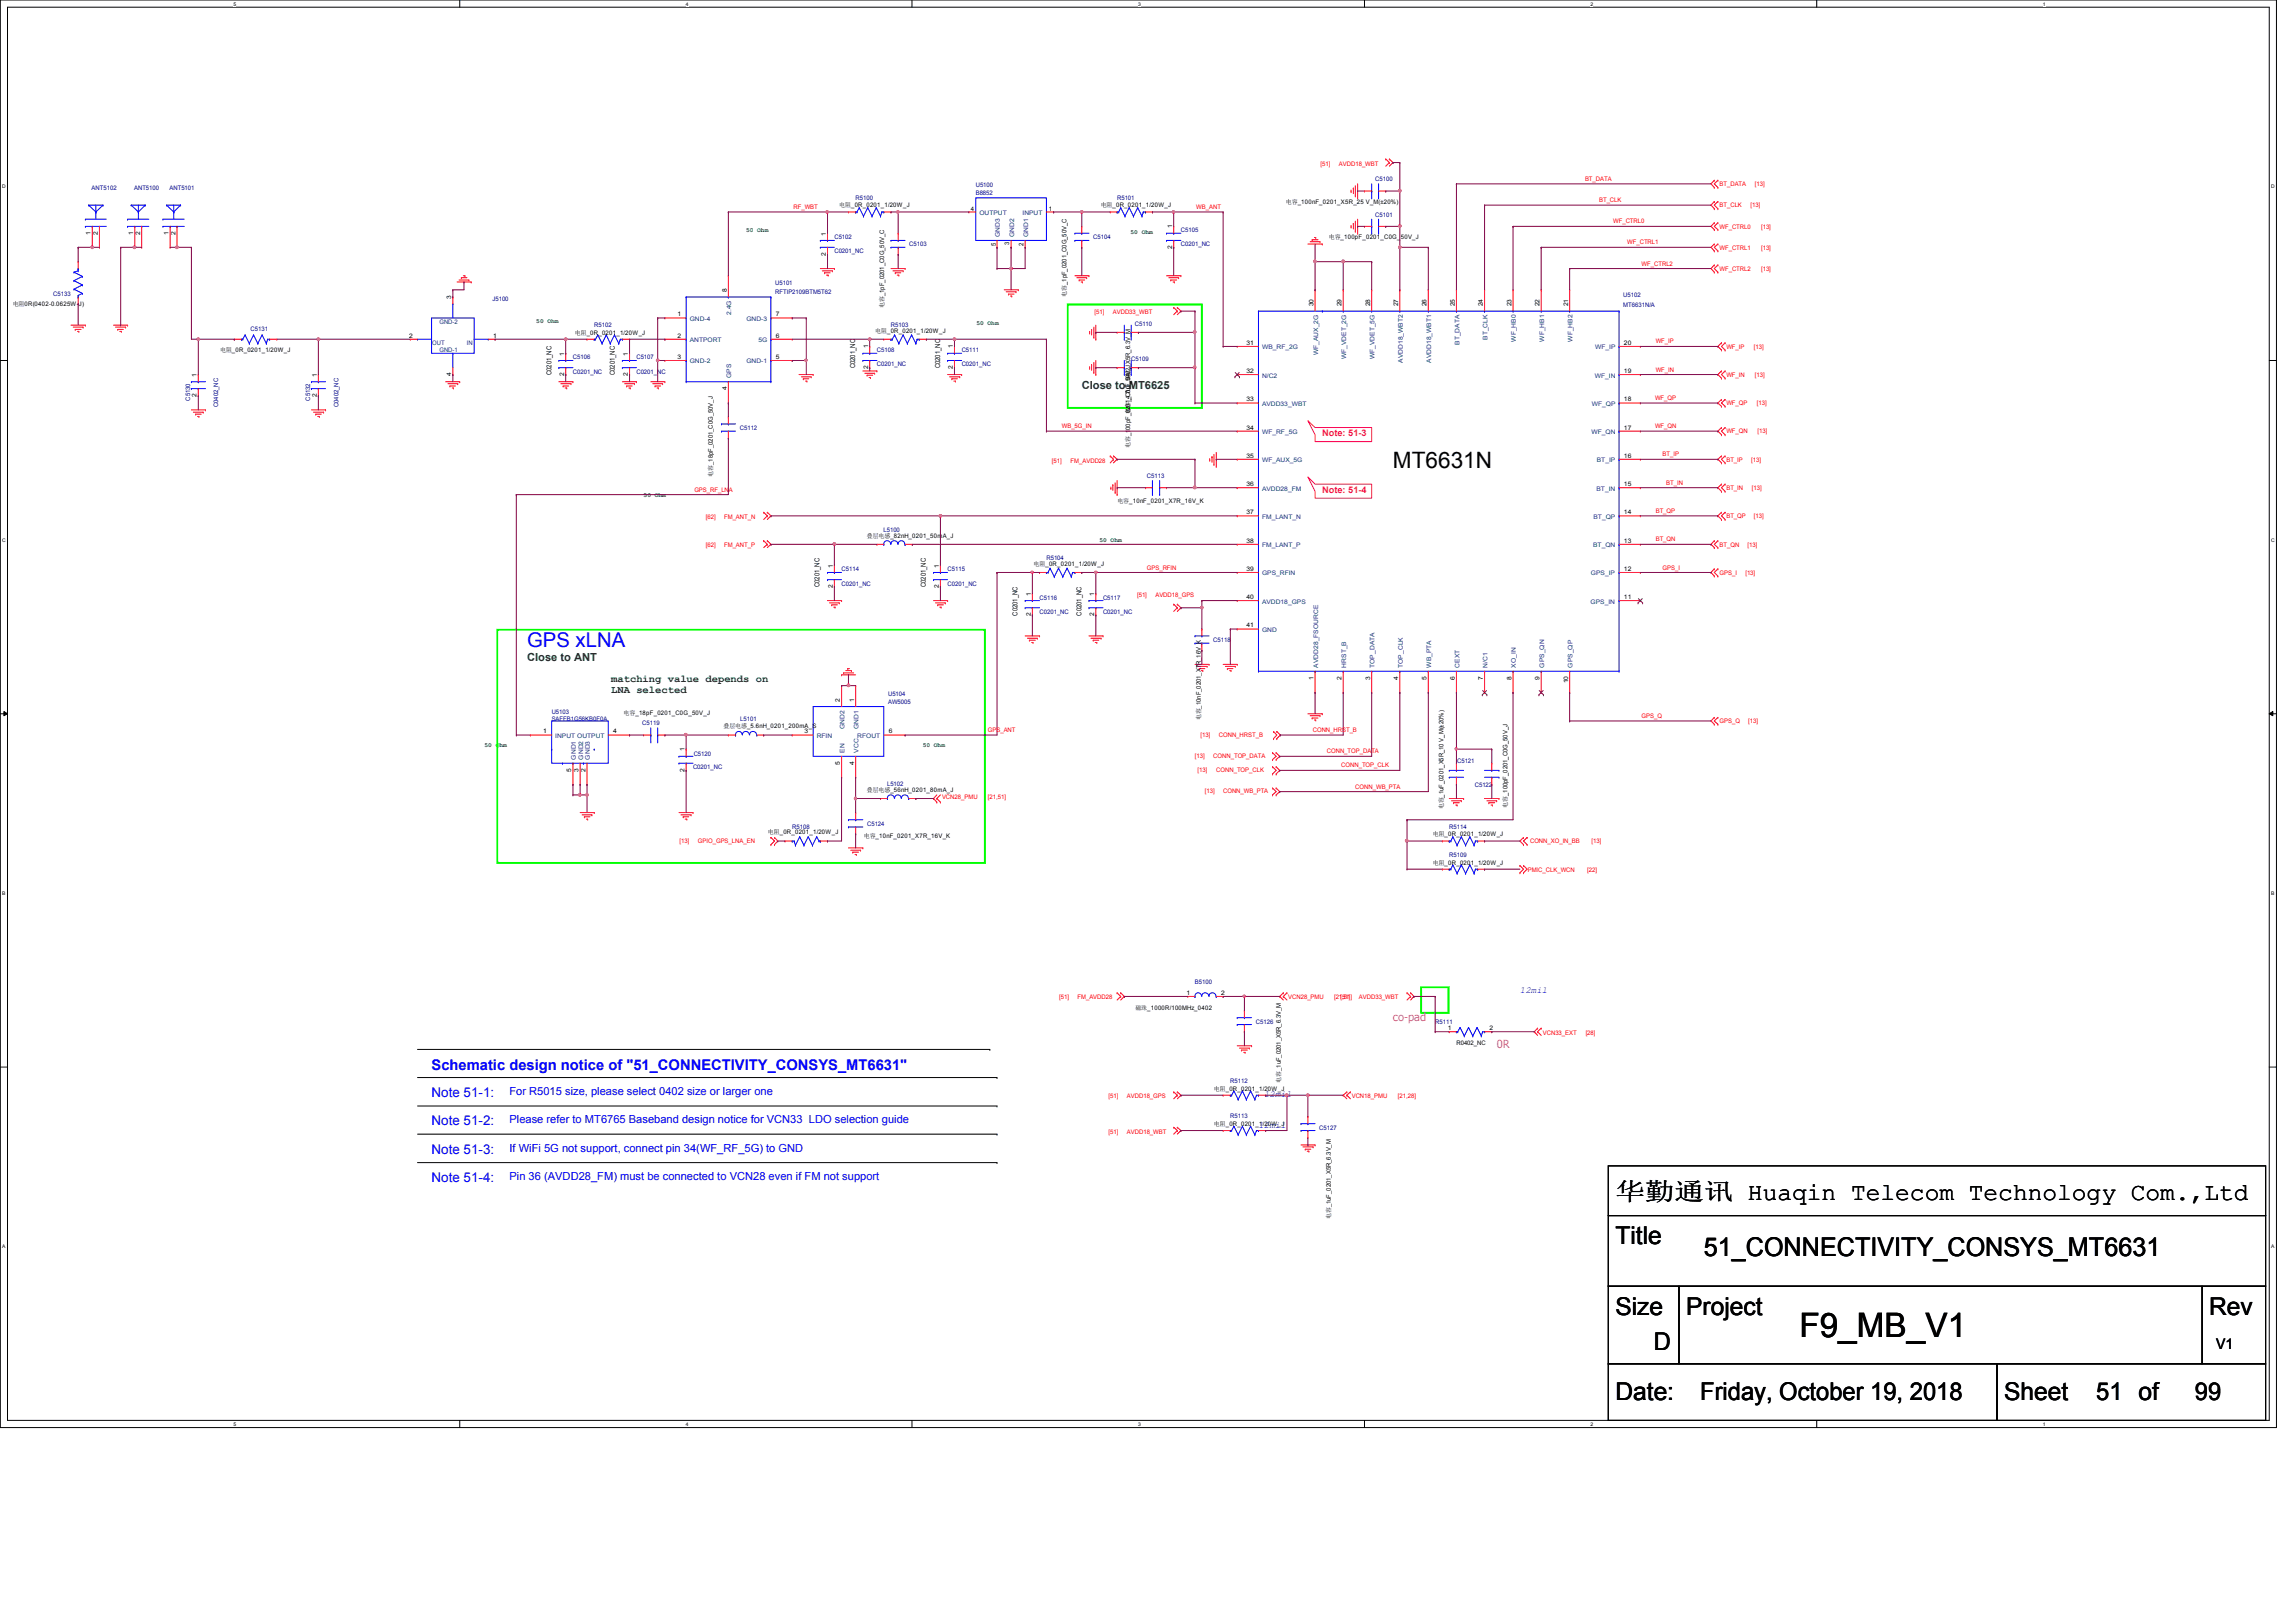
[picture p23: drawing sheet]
<svg xmlns="http://www.w3.org/2000/svg" width="297mm" height="210mm" viewBox="0 0 297 210" stroke-linecap="round" stroke-linejoin="round" font-family="sans-serif">
<defs><g id="words">
<text font-size="4.4" x="232.8" y="173.1">F9_MB_V1</text>
<text font-size="3.3" x="220.4" y="162.6">51_CONNECTIVITY_CONSYS_MT6631</text>
<g font-size="3.2">
<text x="209" y="155.2">华华华华 Huaqin Telecom Technology Com.,Ltd</text>
<text x="209" y="161">Title</text>
<text x="209" y="170.2">Size</text>
<text x="218.1" y="170.2">Project</text>
<text x="285.8" y="170.2">Rev</text>
<text x="213.9" y="174.8">D</text>
<text x="209" y="181.1">Date:</text>
<text x="220" y="181.1">Friday, October 19, 2018</text>
<text x="259.3" y="181.1">Sheet</text>
<text x="271.2" y="181.1">51 of</text>
<text x="284" y="181.1">99</text>
</g>
<text font-size="2.9" x="180.2" y="60.6">MT6631N</text>
<text font-size="2.6" fill="#00f" x="68.2" y="83.8">GPS xLNA</text>
<text font-size="1.9" fill="#00f" x="55.8" y="138.5">Schematic design notice of &quot;51_CONNECTIVITY_CONSYS_MT6631&quot;</text>
<text font-size="1.9" x="286.7" y="174.5">V1</text>
<g font-size="1.7" fill="#00f">
<text x="55.8" y="142">Note 51-1:</text>
<text x="55.8" y="145.6">Note 51-2:</text>
<text x="55.8" y="149.3">Note 51-3:</text>
<text x="55.8" y="153">Note 51-4:</text>
</g>
<g font-size="1.4" fill="#008000">
<text x="140" y="50.3">Close to MT6625</text>
<text x="68.2" y="85.5">Close to ANT</text>
<text x="79.1" y="88.3">matching value depends on</text>
<text x="79.1" y="89.6">LNA selected</text>
</g>
<g font-size="1.4" fill="#f0f">
<text x="180.2" y="132.1">co-pad</text>
<text x="193.6" y="135.7">0R</text>
</g>
<g font-size="1.4" fill="#00f">
<text x="65.9" y="141.7">For R5015 size, please select 0402 size or larger one</text>
<text x="65.9" y="145.4">Please refer to MT6765 Baseband design notice for VCN33 LDO selection guide</text>
<text x="65.9" y="149.1">If WiFi 5G not support, connect pin 34(WF_RF_5G) to GND</text>
<text x="65.9" y="152.7">Pin 36 (AVDD28_FM) must be connected to VCN28 even if FM not support</text>
</g>
<g font-size="1.2" fill="#ff0080">
<text x="171.1" y="56.4">Note: 51-3</text>
<text x="171.1" y="63.8">Note: 51-4</text>
</g>
<g font-size="1.2" fill="#00f">
<text x="196.6" y="128.6">12mil</text>
<text x="163.5" y="141.9">12mil</text>
<text x="162.8" y="145.9">12mil</text>
</g>
<g font-size=".9">
<text x="110.6" y="47.7" transform="rotate(-90 110.6 47.7)">C0201_NC</text>
<text x="121.6" y="47.7" transform="rotate(-90 121.6 47.7)">C0201_NC</text>
<text x="71.3" y="48.6" transform="rotate(-90 71.3 48.6)">C0201_NC</text>
<text x="79.5" y="48.6" transform="rotate(-90 79.5 48.6)">C0201_NC</text>
<text x="106" y="76" transform="rotate(-90 106 76)">C0201_NC</text>
<text x="119.8" y="76" transform="rotate(-90 119.8 76)">C0201_NC</text>
<text x="131.7" y="79.7" transform="rotate(-90 131.7 79.7)">C0201_NC</text>
<text x="139.9" y="79.7" transform="rotate(-90 139.9 79.7)">C0201_NC</text>
</g>
<g font-size=".8" fill="#f00">
<text x="170.9" y="21.5">[51]</text>
<text x="173.2" y="21.5">AVDD18_WBT</text>
<text x="205.1" y="23.4">BT_DATA</text>
<text x="102.7" y="27.1">RF_WBT</text>
<text x="154.8" y="27.1">WB_ANT</text>
<text x="206.9" y="26.2">BT_CLK</text>
<text x="208.7" y="28.9">WF_CTRL0</text>
<text x="222.5" y="24.1">BT_DATA</text>
<text x="222.5" y="26.8">BT_CLK</text>
<text x="222.5" y="29.6">WF_CTRL0</text>
<text x="226.5" y="26.8">[13]</text>
<text x="227" y="24.1">[13]</text>
<text x="227.8" y="29.6">[13]</text>
<text x="210.5" y="31.6">WF_CTRL1</text>
<text x="212.4" y="34.4">WF_CTRL2</text>
<text x="222.5" y="32.3">WF_CTRL1</text>
<text x="222.5" y="35.1">WF_CTRL2</text>
<text x="227.8" y="32.3">[13]</text>
<text x="227.8" y="35.1">[13]</text>
<text x="141.6" y="40.6">[51]</text>
<text x="144" y="40.6">AVDD33_WBT</text>
<text x="214.2" y="44.4">WF_IP</text>
<text x="223.3" y="45.1">WF_IP</text>
<text x="226.9" y="45.1">[13]</text>
<text x="214.1" y="51.8">WF_QP</text>
<text x="214.2" y="48.1">WF_IN</text>
<text x="223.3" y="52.5">WF_QP</text>
<text x="223.3" y="48.8">WF_IN</text>
<text x="227" y="48.8">[13]</text>
<text x="227.3" y="52.5">[13]</text>
<text x="136.1" y="59.9">[51]</text>
<text x="137.4" y="55.4">WB_5G_IN</text>
<text x="138.5" y="59.9">FM_AVDD28</text>
<text x="214.1" y="55.4">WF_QN</text>
<text x="215.1" y="59.1">BT_IP</text>
<text x="223.3" y="59.8">BT_IP</text>
<text x="223.3" y="56.1">WF_QN</text>
<text x="226.6" y="59.8">[13]</text>
<text x="227.4" y="56.1">[13]</text>
<text x="89.8" y="63.6">GPS_RF_LNA</text>
<text x="215.6" y="62.7">BT_IN</text>
<text x="223.3" y="63.4">BT_IN</text>
<text x="226.6" y="63.4">[13]</text>
<text x="91.3" y="67.2">[62]</text>
<text x="91.3" y="70.8">[62]</text>
<text x="93.7" y="67.2">FM_ANT_N</text>
<text x="93.7" y="70.8">FM_ANT_P</text>
<text x="214.2" y="70.1">BT_QN</text>
<text x="214.2" y="66.4">BT_QP</text>
<text x="222.5" y="70.7">BT_QN</text>
<text x="223.3" y="67.1">BT_QP</text>
<text x="226.1" y="70.7">[13]</text>
<text x="226.9" y="67.1">[13]</text>
<text x="147.1" y="77.2">[51]</text>
<text x="148.4" y="73.7">GPS_RFIN</text>
<text x="149.5" y="77.2">AVDD18_GPS</text>
<text x="215.1" y="73.7">GPS_I</text>
<text x="222.5" y="74.4">GPS_I</text>
<text x="225.8" y="74.4">[13]</text>
<text x="127.8" y="94.7">GPS_ANT</text>
<text x="155.3" y="95.3">[13]</text>
<text x="157.7" y="95.3">CONN_HRST_B</text>
<text x="169.8" y="94.7">CONN_HRST_B</text>
<text x="212.4" y="92.9">GPS_Q</text>
<text x="222.5" y="93.6">GPS_Q</text>
<text x="226.2" y="93.6">[13]</text>
<text x="154.6" y="98.1">[13]</text>
<text x="154.9" y="99.9">[13]</text>
<text x="157" y="98.1">CONN_TOP_DATA</text>
<text x="157.3" y="99.9">CONN_TOP_CLK</text>
<text x="171.7" y="97.5">CONN_TOP_DATA</text>
<text x="173.5" y="99.3">CONN_TOP_CLK</text>
<text x="121.9" y="103.5">VCN28_PMU</text>
<text x="127.8" y="103.5">[21,51]</text>
<text x="155.9" y="102.7">[13]</text>
<text x="158.2" y="102.7">CONN_WB_PTA</text>
<text x="175.3" y="102.1">CONN_WB_PTA</text>
<text x="87.9" y="109.1">[13]</text>
<text x="90.3" y="109.1">GPIO_GPS_LNA_EN</text>
<text x="197.7" y="112.9">PMIC_CLK_WCN</text>
<text x="197.9" y="109.1">CONN_XO_IN_BB</text>
<text x="205.4" y="112.9">[22]</text>
<text x="205.9" y="109.1">[13]</text>
<text x="137" y="129.3">[51]</text>
<text x="139.4" y="129.3">FM_AVDD28</text>
<text x="166.7" y="129.3">VCN28_PMU</text>
<text x="172.6" y="129.3">[21,51]</text>
<text x="173.4" y="129.2">[51]</text>
<text x="175.8" y="129.2">AVDD33_WBT</text>
<text x="199.6" y="133.9">VCN33_EXT</text>
<text x="205.1" y="133.9">[28]</text>
<text x="143.4" y="142.2">[51]</text>
<text x="145.8" y="142.2">AVDD18_GPS</text>
<text x="174.9" y="142.2">VCN18_PMU</text>
<text x="180.8" y="142.2">[21,28]</text>
<text x="143.4" y="146.7">[51]</text>
<text x="145.8" y="146.7">AVDD18_WBT</text>
</g>
<g font-size=".8" fill="#000080">
<text x="177.9" y="23.5">C5100</text>
<text x="11.9" y="24.6">ANT5102</text>
<text x="17.4" y="24.6">ANT5100</text>
<text x="21.9" y="24.6">ANT5101</text>
<text x="110.7" y="25.8">R5100</text>
<text x="126.2" y="24.2">U5100</text>
<text x="126.2" y="25.3">B8852</text>
<text x="144.5" y="25.8">R5101</text>
<text x="177.9" y="28">C5101</text>
<text x="107.9" y="30.9">C5102</text>
<text x="107.9" y="32.8">C0201_NC</text>
<text x="117.6" y="31.9">C5103</text>
<text x="141.4" y="30.9">C5104</text>
<text x="152.8" y="30.1">C5105</text>
<text x="152.8" y="31.9">C0201_NC</text>
<text x="6.9" y="38.4">C5133</text>
<text x="63.7" y="38.9">J5100</text>
<text x="100.3" y="36.9">U5101</text>
<text x="100.3" y="38.1">RFTIP2109BTM5T62</text>
<text x="210" y="38.4">U5102</text>
<text x="210" y="39.8">MT6631N/A</text>
<text x="32.4" y="42.8">C5131</text>
<text x="74.1" y="46.5">C5106</text>
<text x="76.9" y="42.3">R5102</text>
<text x="82.3" y="46.5">C5107</text>
<text x="113.5" y="45.6">C5108</text>
<text x="113.5" y="47.4">C0201_NC</text>
<text x="115.3" y="42.3">R5103</text>
<text x="124.4" y="45.6">C5111</text>
<text x="124.4" y="47.4">C0201_NC</text>
<text x="146.3" y="46.8">C5109</text>
<text x="146.8" y="42.2">C5110</text>
<text x="24.6" y="51.9" transform="rotate(-90 24.6 51.9)">C5130</text>
<text x="28.2" y="52.7" transform="rotate(-90 28.2 52.7)">C0402_NC</text>
<text x="40.1" y="51.9" transform="rotate(-90 40.1 51.9)">C5132</text>
<text x="43.8" y="52.7" transform="rotate(-90 43.8 52.7)">C0402_NC</text>
<text x="74.1" y="48.3">C0201_NC</text>
<text x="82.3" y="48.3">C0201_NC</text>
<text x="95.7" y="55.6">C5112</text>
<text x="148.4" y="61.8">C5113</text>
<text x="114.3" y="68.8">L5100</text>
<text x="108.9" y="73.9">C5114</text>
<text x="108.9" y="75.8">C0201_NC</text>
<text x="122.6" y="73.9">C5115</text>
<text x="122.6" y="75.8">C0201_NC</text>
<text x="134.5" y="77.6">C5116</text>
<text x="135.4" y="72.5">R5104</text>
<text x="142.7" y="77.6">C5117</text>
<text x="134.5" y="79.4">C0201_NC</text>
<text x="142.7" y="79.4">C0201_NC</text>
<text x="157" y="83.1">C5118</text>
<text x="71.4" y="92.4">U5103</text>
<text x="71.4" y="93.3">SAFFB1G56KB0F0A</text>
<text x="83.1" y="93.8">C5119</text>
<text x="95.8" y="93.3">L5101</text>
<text x="114.9" y="90">U5104</text>
<text x="114.9" y="91.1">AW5005</text>
<text x="89.7" y="99.5">C0201_NC</text>
<text x="89.7" y="97.8">C5120</text>
<text x="114.8" y="101.7">L5102</text>
<text x="188.5" y="98.7">C5121</text>
<text x="190.8" y="101.8">C5122</text>
<text x="102.5" y="107.2">R5108</text>
<text x="112.2" y="106.8">C5124</text>
<text x="187.5" y="107.2">R5114</text>
<text x="187.5" y="110.9">R5109</text>
<text x="154.6" y="127.3">B5100</text>
<text x="162.5" y="132.5">C5126</text>
<text x="185.7" y="132.5">R5111</text>
<text x="159.2" y="140.1">R5112</text>
<text x="159.2" y="144.7">R5113</text>
<text x="170.7" y="146.2">C5127</text>
</g>
<g font-size=".8" fill="#008000">
<text x="96.5" y="30">50 Ohm</text>
<text x="146.3" y="30.2">50 Ohm</text>
<text x="69.4" y="41.7">50 Ohm</text>
<text x="126.3" y="42.1">50 Ohm</text>
<text x="83.3" y="64.3">50 Ohm</text>
<text x="142.2" y="70.2">50 Ohm</text>
<text x="62.7" y="96.7">50 Ohm</text>
<text x="119.4" y="96.7">50 Ohm</text>
</g>
<g font-size=".8">
<text x="108.6" y="26.8">电电_0R_0201_1/20W_J</text>
<text x="125.6" y="27.3">4</text>
<text x="135.7" y="27.3">1</text>
<text x="142.4" y="26.8">电电_0R_0201_1/20W_J</text>
<text x="151.6" y="29.5" transform="rotate(-90 151.6 29.5)">1</text>
<text x="166.4" y="26.5">电电_100nF_0201_X5R_25 V_M(±20%)</text>
<text x="11.7" y="30.4" transform="rotate(-90 11.7 30.4)">1</text>
<text x="12.7" y="30.4" transform="rotate(-90 12.7 30.4)">2</text>
<text x="17.2" y="30.4" transform="rotate(-90 17.2 30.4)">1</text>
<text x="18.1" y="30.4" transform="rotate(-90 18.1 30.4)">2</text>
<text x="21.8" y="30.4" transform="rotate(-90 21.8 30.4)">1</text>
<text x="22.7" y="30.4" transform="rotate(-90 22.7 30.4)">2</text>
<text x="106.8" y="33.1" transform="rotate(-90 106.8 33.1)">2</text>
<text x="106.8" y="30.5" transform="rotate(-90 106.8 30.5)">1</text>
<text x="128.8" y="31.8" transform="rotate(-90 128.8 31.8)">5</text>
<text x="130.6" y="31.7" transform="rotate(-90 130.6 31.7)">3</text>
<text x="132.4" y="31.8" transform="rotate(-90 132.4 31.8)">2</text>
<text x="151.6" y="32.2" transform="rotate(-90 151.6 32.2)">2</text>
<text x="171.9" y="30.9">电电_100pF_0201_C0G_50V_J</text>
<text x="1.6" y="39.6">电电0R(0402-0.0625W-J)</text>
<text x="58.4" y="38.7" transform="rotate(-90 58.4 38.7)">3</text>
<text x="87.7" y="40.9">1</text>
<text x="94" y="37.8" transform="rotate(-90 94 37.8)">8</text>
<text x="100.4" y="40.9">7</text>
<text x="114.4" y="39.8" transform="rotate(-90 114.4 39.8)">电电_1pF_0201_C0G_50V_C</text>
<text x="138" y="38.4" transform="rotate(-90 138 38.4)">电电_1pF_0201_C0G_50V_C</text>
<text x="169.9" y="39.6" transform="rotate(-90 169.9 39.6)">30</text>
<text x="173.6" y="39.6" transform="rotate(-90 173.6 39.6)">29</text>
<text x="177.2" y="39.6" transform="rotate(-90 177.2 39.6)">28</text>
<text x="180.9" y="39.6" transform="rotate(-90 180.9 39.6)">27</text>
<text x="184.6" y="39.6" transform="rotate(-90 184.6 39.6)">26</text>
<text x="188.2" y="39.6" transform="rotate(-90 188.2 39.6)">25</text>
<text x="191.9" y="39.6" transform="rotate(-90 191.9 39.6)">24</text>
<text x="195.5" y="39.6" transform="rotate(-90 195.5 39.6)">23</text>
<text x="199.2" y="39.6" transform="rotate(-90 199.2 39.6)">22</text>
<text x="202.9" y="39.6" transform="rotate(-90 202.9 39.6)">21</text>
<text x="28.5" y="45.6">电电_0R_0201_1/20W_J</text>
<text x="52.9" y="43.7">2</text>
<text x="63.8" y="43.7">1</text>
<text x="73" y="46" transform="rotate(-90 73 46)">1</text>
<text x="74.4" y="43.3">电电_0R_0201_1/20W_J</text>
<text x="81.2" y="46" transform="rotate(-90 81.2 46)">1</text>
<text x="87.7" y="43.7">2</text>
<text x="87.7" y="46.4">3</text>
<text x="100.4" y="46.4">5</text>
<text x="100.4" y="43.7">6</text>
<text x="112.3" y="47.8" transform="rotate(-90 112.3 47.8)">2</text>
<text x="112.3" y="45.1" transform="rotate(-90 112.3 45.1)">1</text>
<text x="113.2" y="43.1">电电_0R_0201_1/20W_J</text>
<text x="123.3" y="47.8" transform="rotate(-90 123.3 47.8)">2</text>
<text x="123.3" y="45.1" transform="rotate(-90 123.3 45.1)">1</text>
<text x="161.2" y="44.6">31</text>
<text x="210.1" y="44.6">20</text>
<text x="25.4" y="51.4" transform="rotate(-90 25.4 51.4)">2</text>
<text x="25.4" y="48.8" transform="rotate(-90 25.4 48.8)">1</text>
<text x="41" y="51.4" transform="rotate(-90 41 51.4)">2</text>
<text x="41" y="48.8" transform="rotate(-90 41 48.8)">1</text>
<text x="58.4" y="48.7" transform="rotate(-90 58.4 48.7)">4</text>
<text x="73" y="48.7" transform="rotate(-90 73 48.7)">2</text>
<text x="81.2" y="48.7" transform="rotate(-90 81.2 48.7)">2</text>
<text x="94" y="50.5" transform="rotate(-90 94 50.5)">4</text>
<text x="146.2" y="53.6" transform="rotate(-90 146.2 53.6)">电电_4.7uF_0402_X5R_6.3V_M</text>
<text x="161.2" y="48.3">32</text>
<text x="161.2" y="51.9">33</text>
<text x="210.1" y="51.9">18</text>
<text x="210.1" y="48.3">19</text>
<text x="146.2" y="58" transform="rotate(-90 146.2 58)">电电_100pF_0201_C0G_50V_J</text>
<text x="161.2" y="55.6">34</text>
<text x="161.2" y="59.2">35</text>
<text x="210.1" y="59.2">16</text>
<text x="210.1" y="55.6">17</text>
<text x="92.2" y="61.7" transform="rotate(-90 92.2 61.7)">电电_18pF_0201_C0G_50V_J</text>
<text x="144.6" y="65.2">电电_10nF_0201_X7R_16V_K</text>
<text x="161.2" y="62.9">36</text>
<text x="210.1" y="62.9">15</text>
<text x="112.1" y="69.6">叠叠电绕_82nH_0201_50mA_J</text>
<text x="161.2" y="66.5">37</text>
<text x="161.2" y="70.2">38</text>
<text x="210.1" y="70.2">13</text>
<text x="210.1" y="66.5">14</text>
<text x="107.7" y="76.1" transform="rotate(-90 107.7 76.1)">2</text>
<text x="107.7" y="73.4" transform="rotate(-90 107.7 73.4)">1</text>
<text x="121.5" y="76.1" transform="rotate(-90 121.5 76.1)">2</text>
<text x="121.5" y="73.4" transform="rotate(-90 121.5 73.4)">1</text>
<text x="133.3" y="77.1" transform="rotate(-90 133.3 77.1)">1</text>
<text x="133.7" y="73.2">电电_0R_0201_1/20W_J</text>
<text x="141.6" y="77.1" transform="rotate(-90 141.6 77.1)">1</text>
<text x="161.2" y="73.9">39</text>
<text x="161.2" y="77.5">40</text>
<text x="210.1" y="77.5">11</text>
<text x="210.1" y="73.9">12</text>
<text x="133.3" y="79.8" transform="rotate(-90 133.3 79.8)">2</text>
<text x="141.6" y="79.8" transform="rotate(-90 141.6 79.8)">2</text>
<text x="161.2" y="81.2">41</text>
<text x="169.9" y="88" transform="rotate(-90 169.9 88)">1</text>
<text x="173.6" y="88" transform="rotate(-90 173.6 88)">2</text>
<text x="177.2" y="88" transform="rotate(-90 177.2 88)">3</text>
<text x="180.9" y="88" transform="rotate(-90 180.9 88)">4</text>
<text x="184.6" y="88" transform="rotate(-90 184.6 88)">5</text>
<text x="188.2" y="88" transform="rotate(-90 188.2 88)">6</text>
<text x="191.9" y="88" transform="rotate(-90 191.9 88)">7</text>
<text x="195.5" y="88" transform="rotate(-90 195.5 88)">8</text>
<text x="199.2" y="88" transform="rotate(-90 199.2 88)">9</text>
<text x="202.9" y="88.4" transform="rotate(-90 202.9 88.4)">10</text>
<text x="70.3" y="94.9">1</text>
<text x="79.3" y="94.9">4</text>
<text x="80.7" y="92.6">电电_18pF_0201_C0G_50V_J</text>
<text x="93.6" y="94.2">叠叠电绕_5.6nH_0201_200mA_S</text>
<text x="104.1" y="94.9">3</text>
<text x="108.7" y="90.8" transform="rotate(-90 108.7 90.8)">2</text>
<text x="110.5" y="90.8" transform="rotate(-90 110.5 90.8)">1</text>
<text x="115" y="94.9">6</text>
<text x="155.4" y="93.2" transform="rotate(-90 155.4 93.2)">电电_10nF_0201_X7R_16V_K</text>
<text x="73.9" y="99.9" transform="rotate(-90 73.9 99.9)">5</text>
<text x="74.8" y="99.9" transform="rotate(-90 74.8 99.9)">3</text>
<text x="75.7" y="99.9" transform="rotate(-90 75.7 99.9)">2</text>
<text x="88.6" y="99.9" transform="rotate(-90 88.6 99.9)">2</text>
<text x="88.6" y="97.2" transform="rotate(-90 88.6 97.2)">1</text>
<text x="108.7" y="99" transform="rotate(-90 108.7 99)">5</text>
<text x="110.5" y="99" transform="rotate(-90 110.5 99)">4</text>
<text x="99.4" y="107.9">电电_0R_0201_1/20W_J</text>
<text x="112.1" y="102.4">叠叠电绕_56nH_0201_80mA_J</text>
<text x="186.7" y="104.7" transform="rotate(-90 186.7 104.7)">电电_1uF_0201_X5R_10 V_M(±20%)</text>
<text x="195" y="104.5" transform="rotate(-90 195 104.5)">电电_100pF_0201_C0G_50V_J</text>
<text x="111.8" y="108.4">电电_10nF_0201_X7R_16V_K</text>
<text x="185.4" y="111.9">电电_0R_0201_1/20W_J</text>
<text x="185.4" y="108.2">电电_0R_0201_1/20W_J</text>
<text x="146.9" y="130.6">磁磁_1000R/100MHz_0402</text>
<text x="153.5" y="128.7">1</text>
<text x="158" y="128.7">2</text>
<text x="187.3" y="133.3">1</text>
<text x="188.4" y="135.2">R0402_NC</text>
<text x="192.7" y="133.3">2</text>
<text x="157.1" y="141.1">电电_0R_0201_1/20W_J</text>
<text x="165.7" y="140.1" transform="rotate(-90 165.7 140.1)">电电_1uF_0201_X5R_6.3V_M</text>
<text x="157.1" y="145.7">电电_0R_0201_1/20W_J</text>
<text x="172.2" y="157.8" transform="rotate(-90 172.2 157.8)">电电_1uF_0201_X5R_6.3V_M</text>
</g>
<g font-size=".8" fill="#004080">
<text x="126.7" y="27.8">OUTPUT</text>
<text x="132.3" y="27.8">INPUT</text>
<text x="129.4" y="30.6" transform="rotate(-90 129.4 30.6)">GND3</text>
<text x="131.2" y="30.6" transform="rotate(-90 131.2 30.6)">GND2</text>
<text x="133" y="30.6" transform="rotate(-90 133 30.6)">GND1</text>
<text x="56.9" y="41.9">GND-2</text>
<text x="89.2" y="41.5">GND-4</text>
<text x="94.6" y="40.8" transform="rotate(-90 94.6 40.8)">2.4G</text>
<text x="96.6" y="41.5">GND-3</text>
<text x="55.9" y="44.7">OUT</text>
<text x="56.9" y="45.6">GND-1</text>
<text x="60.4" y="44.7">IN</text>
<text x="89.2" y="44.3">ANTPORT</text>
<text x="89.2" y="47">GND-2</text>
<text x="96.6" y="47">GND-1</text>
<text x="98.1" y="44.3">5G</text>
<text x="163.3" y="45.2">WB_RF_2G</text>
<text x="170.5" y="45.9" transform="rotate(-90 170.5 45.9)">WF_AUX_2G</text>
<text x="174.2" y="46.4" transform="rotate(-90 174.2 46.4)">WF_VDET_2G</text>
<text x="177.8" y="46.4" transform="rotate(-90 177.8 46.4)">WF_VDET_5G</text>
<text x="181.5" y="46.9" transform="rotate(-90 181.5 46.9)">AVDD18_WBT2</text>
<text x="185.2" y="46.9" transform="rotate(-90 185.2 46.9)">AVDD18_WBT1</text>
<text x="188.8" y="44.6" transform="rotate(-90 188.8 44.6)">BT_DATA</text>
<text x="192.4" y="44" transform="rotate(-90 192.4 44)">BT_CLK</text>
<text x="196.1" y="44.2" transform="rotate(-90 196.1 44.2)">WF_HB0</text>
<text x="199.8" y="44.2" transform="rotate(-90 199.8 44.2)">WF_HB1</text>
<text x="203.5" y="44.2" transform="rotate(-90 203.5 44.2)">WF_HB2</text>
<text x="206.4" y="45.2">WF_IP</text>
<text x="94.6" y="48.9" transform="rotate(-90 94.6 48.9)">GPS</text>
<text x="163.3" y="48.9">N/C2</text>
<text x="163.3" y="52.5">AVDD33_WBT</text>
<text x="205.9" y="52.5">WF_QP</text>
<text x="206.3" y="48.9">WF_IN</text>
<text x="163.3" y="56.2">WF_RF_5G</text>
<text x="163.3" y="59.8">WF_AUX_5G</text>
<text x="205.9" y="56.2">WF_QN</text>
<text x="206.6" y="59.8">BT_IP</text>
<text x="163.3" y="63.5">AVDD28_FM</text>
<text x="206.5" y="63.5">BT_IN</text>
<text x="163.3" y="67.1">FM_LANT_N</text>
<text x="163.3" y="70.8">FM_LANT_P</text>
<text x="206.1" y="70.8">BT_QN</text>
<text x="206.2" y="67.1">BT_QP</text>
<text x="163.3" y="74.5">GPS_RFIN</text>
<text x="205.8" y="74.5">GPS_IP</text>
<text x="163.3" y="78.1">AVDD18_GPS</text>
<text x="163.3" y="81.8">GND</text>
<text x="205.8" y="78.1">GPS_IN</text>
<text x="170.5" y="86.4" transform="rotate(-90 170.5 86.4)">AVDD28_FSOURCE</text>
<text x="174.2" y="86.4" transform="rotate(-90 174.2 86.4)">HRST_B</text>
<text x="177.8" y="86.4" transform="rotate(-90 177.8 86.4)">TOP_DATA</text>
<text x="181.5" y="86.4" transform="rotate(-90 181.5 86.4)">TOP_CLK</text>
<text x="185.2" y="86.4" transform="rotate(-90 185.2 86.4)">WB_PTA</text>
<text x="188.8" y="86.4" transform="rotate(-90 188.8 86.4)">CEXT</text>
<text x="192.4" y="86.4" transform="rotate(-90 192.4 86.4)">N/C1</text>
<text x="196.1" y="86.4" transform="rotate(-90 196.1 86.4)">XO_IN</text>
<text x="199.8" y="86.4" transform="rotate(-90 199.8 86.4)">GPS_QN</text>
<text x="203.5" y="86.4" transform="rotate(-90 203.5 86.4)">GPS_QP</text>
<text x="71.8" y="95.5">INPUT OUTPUT</text>
<text x="105.7" y="95.5">RFIN</text>
<text x="109.3" y="94.3" transform="rotate(-90 109.3 94.3)">GND2</text>
<text x="110.9" y="95.5">RFOUT</text>
<text x="111.1" y="94.3" transform="rotate(-90 111.1 94.3)">GND1</text>
<text x="74.5" y="98.3" transform="rotate(-90 74.5 98.3)">GND1</text>
<text x="75.4" y="98.3" transform="rotate(-90 75.4 98.3)">GND2</text>
<text x="76.3" y="98.3" transform="rotate(-90 76.3 98.3)">GND3</text>
<text x="109.3" y="97.4" transform="rotate(-90 109.3 97.4)">EN</text>
<text x="111.1" y="97.4" transform="rotate(-90 111.1 97.4)">VCC</text>
</g>
<g font-size=".6">
<text x="30.2" y=".7">5</text>
<text x="88.7" y=".7">4</text>
<text x="147.2" y=".7">3</text>
<text x="205.8" y=".7">2</text>
<text x="264.3" y=".7">1</text>
<text x=".3" y="24.4">D</text>
<text x="293.8" y="24.4">D</text>
<text x=".3" y="70.1">C</text>
<text x="293.8" y="70.1">C</text>
<text x=".3" y="115.8">B</text>
<text x="293.8" y="115.8">B</text>
<text x=".3" y="161.5">A</text>
<text x="293.8" y="161.5">A</text>
<text x="30.2" y="184.5">5</text>
<text x="88.7" y="184.5">4</text>
<text x="147.2" y="184.5">3</text>
<text x="205.8" y="184.5">2</text>
<text x="264.3" y="184.5">1</text>
</g>
</g></defs>
<path d="M0 0h294.5v184.7h-294.5zM1 .9h292.6v182.9h-292.6z" fill="none" stroke="#000" stroke-width=".13"/>
<g fill="#fff">
<path d="M30.2 .1h.4v.7h-.4z"/>
<path d="M30.2 183.9h.4v.8h-.4z"/>
</g>
<path d="M59.5 0v.9M59.5 183.8v.9" fill="none" stroke="#000" stroke-width=".13"/>
<g fill="#fff">
<path d="M88.7 .1h.4v.7h-.4z"/>
<path d="M88.7 183.9h.4v.8h-.4z"/>
</g>
<path d="M118 0v.9M118 183.8v.9" fill="none" stroke="#000" stroke-width=".13"/>
<g fill="#fff">
<path d="M147.2 .1h.4v.7h-.4z"/>
<path d="M147.2 183.9h.4v.8h-.4z"/>
</g>
<path d="M176.5 0v.9M176.5 183.8v.9" fill="none" stroke="#000" stroke-width=".13"/>
<g fill="#fff">
<path d="M205.8 .1h.3v.7h-.3z"/>
<path d="M205.8 183.9h.3v.8h-.3z"/>
</g>
<path d="M235 0v.9M235 183.8v.9" fill="none" stroke="#000" stroke-width=".13"/>
<g fill="#fff">
<path d="M264.3 .1h.3v.7h-.3z"/>
<path d="M264.3 183.9h.3v.8h-.3z"/>
<path d="M.3 23.8h.5v.7h-.5z"/>
<path d="M293.8 23.8h.5v.7h-.5z"/>
<path d="M.3 69.5h.5v.7h-.5z"/>
<path d="M293.8 69.5h.5v.7h-.5z"/>
</g>
<path d="M0 46.7h1M293.6 46.7h.9" fill="none" stroke="#000" stroke-width=".13"/>
<g fill="#fff">
<path d="M.3 115.2h.4v.8h-.4z"/>
<path d="M293.8 115.2h.5v.8h-.5z"/>
</g>
<path d="M0 92.4h1M.5 92.1l.5 .3-.5 .2zM293.6 92.4l.4-.3v.5zM293.6 92.4h.9" fill="none" stroke="#000" stroke-width=".13"/>
<path d="M.5 92.1l.5 .3-.5 .2zM293.6 92.4l.4-.3v.5z" fill="#000"/>
<g fill="#fff">
<path d="M.3 161h.4v.7h-.4z"/>
<path d="M293.8 161h.4v.7h-.4z"/>
</g>
<g fill="none" stroke="#000" stroke-width=".13">
<path d="M0 138.1h1M54 139.4h75M54 135.8h74.1M128.1 135.8h.1M129 139.4h.1M293.6 138.1h.9M54 143.1h75M54 146.8h75M54 150.5h75M129 143.1h.1M129 146.8h.1M129 150.5h.1"/>
<path d="M208.1 157.3h85v9.2h-85zM208.1 150.9h85v6.4h-85zM208.1 166.5h9.1v10h-9.1zM208.1 176.5h50.3v7.3h-50.3zM217.2 166.5h67.7v10h-67.7zM258.4 176.5h34.7v7.3h-34.7zM284.9 166.5h8.2v10h-8.2z"/>
</g>
<path d="M138.1 39.4h17.4v13.4h-17.4zM64.3 81.5h63.1v30.2h-63.1zM183.9 127.8h3.5v3.3h-3.5z" fill="none" stroke="#0f0" stroke-width=".25"/>
<path d="M169.2 54.4l.9 .9h7.4v1.8h-7.4v-.8zM169.2 61.7l.9 1h7.4v1.8h-7.4v-.9z" fill="none" stroke="#ff0080" stroke-width=".13"/>
<g fill="none" stroke="#f00" stroke-width=".13">
<path d="M10.1 39.3h.1M10.1 33.9h.1M10.1 33.9v.9M10.1 38.4v.9M11.9 32h.1M11.9 29.3v2.7M12.9 32h.1M12.9 29.3v2.7M17.4 32h.1M17.4 29.3v2.7M18.3 32h.1M18.3 29.3v2.7"/>
<path d="M22 32h.1M22 29.3v2.7M22.9 32h.1M22.9 29.3v2.7M58.6 38.4h.1M58.6 38.4v.9M59.1 36.5h1.9M59.4 36.2h1.3M59.7 35.9h.1M59.7 35.9h.7M59.9 35.7h.3M60.2 35.7h.1"/>
<path d="M60.7 36.2h.1M61 36.5h.1M94.2 35.7h.1M94.2 35.7v2.7M106.1 34.8h1.8M106.4 35.1h1.3M106.7 35.3h.1M106.7 35.3h.7M106.9 35.6h.2M107.1 30.2h.1M107.1 32.9h.1M107.1 30.2v.9"/>
<path d="M107.1 32v.9M107.1 35.6h.1M107.7 35.1h.1M107.9 34.8h.1M109.8 27.4h.1M109.8 27.4h.9M114.3 27.4h1M115.3 27.4h.1M115.3 34.8h1.8M115.5 35.1h1.3M115.8 35.3h.1M115.8 35.3h.7"/>
<path d="M116.1 35.6h.2M116.2 30.2h.1M116.2 32.9h.1M116.2 30.2v.9M116.2 32v.9M116.3 35.6h.1M116.8 35.1h.1M117.1 34.8h.1M125.3 27.4h.1M125.3 27.4h.9M129 32h.1M129 31.1v.9"/>
<path d="M129.9 37.5h1.8M130.2 37.8h1.2M130.5 38.1h.1M130.5 38.1h.7M130.7 38.3h.2M130.8 32h.1M130.8 31.1v.9M130.9 38.3h.1M131.4 37.8h.1M131.7 37.5h.1M132.6 32h.1M132.6 31.1v.9"/>
<path d="M135.4 27.4h.9M136.3 27.4h.1M139.1 35.7h1.8M139.3 35.9h1.3M139.6 36.2h.1M139.6 36.2h.7M139.9 36.5h.1M140 29.3h.1M140 32h.1M140 29.3v.9M140 31.1v.9M140 36.5h.1"/>
<path d="M140.6 35.9h.1M140.9 35.7h.1M143.6 27.4h.1M143.6 27.4h.9M148.2 27.4h.9M149.1 27.4h.1M150.9 35.7h1.9M151.2 35.9h1.3M151.5 36.2h.1M151.5 36.2h.7M151.8 36.5h.1M151.8 39.8h.1"/>
<path d="M151.8 29.3h.1M151.8 32h.1M151.8 39.8l.5 .5M151.8 29.3v.9M151.8 31.1v.9M151.9 36.5h.1M152.3 39.8h.1M152.3 39.8l.5 .5M152.5 35.9h.1M152.8 35.7h.1M169.2 31.6h1.9M169.5 31.3h1.3"/>
<path d="M169.8 31h.1M169.8 31h.7M170 30.7h.2M170.1 37.5h.1M170.1 37.5v2.8M170.2 30.7h.1M170.8 31.3h.1M171.1 31.6h.1M173.8 37.5h.1M173.8 37.5v2.8M174.8 29.4h.1M174.8 24.8h.1"/>
<path d="M174.8 24.6v.2M174.8 29.2v.2M175.1 28.9h.1M175.1 24.3h.1M175.1 24.3v.8M175.1 28.9v.7M175.3 29.9h.1M175.3 25.4h.1M175.3 24v1.4M175.3 28.6v1.3M175.6 30.2h.1M175.6 25.6h.1"/>
<path d="M175.6 23.8v1.8M175.6 28.4v1.8M176.5 24.7h.1M176.5 29.3h.1M176.5 24.7h1M176.5 29.3h1M177.5 37.5h.1M177.5 37.5v2.8M178.3 24.7h1M178.3 29.3h1M179.3 20.6h.1M179.3 24.7h.1"/>
<path d="M179.3 29.3h.1M179.3 20.6l.4 .4M179.7 21h.1M179.7 20.6h.1M179.7 21l-.4 .5M179.7 20.6l.5 .4M180.2 21h.1M180.2 21l-.5 .5M181.1 37.5h.1M181.1 37.5v2.8M184.8 37.5h.1M184.8 37.5v2.8"/>
<path d="M188.4 37.5h.1M188.4 37.5v2.8M192.1 37.5h.1M192.1 37.5v2.8M195.7 37.5h.1M195.7 37.5v2.8M199.4 37.5h.1M199.4 37.5v2.8M203.1 37.5h.1M203.1 37.5v2.8M221.8 31.6h.1M221.8 32.5h.1"/>
<path d="M221.8 34.3h.1M221.8 35.2h.1M221.8 23.3h.1M221.8 24.3h.1M221.8 26.1h.1M221.8 27h.1M221.8 28.8h.1M221.8 29.7h.1M221.8 31.6l-.4 .4 .4 .5M221.8 34.3l-.4 .5 .4 .4M221.8 23.3l-.4 .5 .4 .5M221.8 26.1l-.4 .4 .4 .5"/>
<path d="M221.8 28.8l-.4 .5 .4 .4M222.2 32.5h.1M222.2 31.6h.1M222.2 35.2h.1M222.2 34.3h.1M222.2 24.3h.1M222.2 23.3h.1M222.2 27h.1M222.2 26.1h.1M222.2 29.7h.1M222.2 28.8h.1M222.2 31.6l-.4 .4 .4 .5"/>
<path d="M222.2 34.3l-.4 .5 .4 .4M222.2 23.3l-.4 .5 .4 .5M222.2 26.1l-.4 .4 .4 .5M222.2 28.8l-.4 .5 .4 .4M9.2 42.1h1.8M9.5 42.3h1.2M9.7 42.6h.1M9.7 42.6h.8M10 42.9h.2M10.2 42.9h.1M10.7 42.3h.1M11 42.1h.1"/>
<path d="M14.7 42.1h1.8M14.9 42.3h1.4M15.2 42.6h.1M15.2 42.6h.8M15.5 42.9h.2M15.7 42.9h.1M16.3 42.3h.1M16.5 42.1h.1M24.8 53h1.8M25 53.3h1.3M25.3 53.6h.1M25.3 53.6h.7"/>
<path d="M25.6 53.9h.1M25.7 48.5h.1M25.7 51.2h.1M25.7 48.5v.9M25.7 50.3v.9M25.7 53.9h.1M26.3 53.3h.1M26.6 53h.1M30.3 43.9h.1M30.3 43.9h.9M34.9 43.9h.9M35.8 43.9h.1"/>
<path d="M40.3 53h1.8M40.6 53.3h1.3M40.8 53.6h.1M40.8 53.6h.8M41.1 53.9h.2M41.2 48.5h.1M41.2 51.2h.1M41.2 48.5v.9M41.2 50.3v.9M41.3 53.9h.1M41.9 53.3h.1M42.1 53h.1"/>
<path d="M53.1 43.9h.1M53.1 43.9h.9M57.7 49.4h1.8M58 49.7h1.2M58.2 50h.1M58.2 50h.7M58.5 50.2h.2M58.6 48.5h.1M58.6 47.6v.9M58.7 50.2h.1M59.2 49.7h.1M59.5 49.4h.1"/>
<path d="M63.2 43.9h.8M64 43.9h.1M72.3 49.4h1.8M72.6 49.7h1.3M72.9 50h.1M72.9 50h.7M73.1 50.2h.2M73.2 45.7h.1M73.2 48.5h.1M73.2 45.7v1M73.2 47.6v.9M73.3 50.2h.1"/>
<path d="M73.9 49.7h.1M74.1 49.4h.1M75.9 43.9h.1M75.9 43.9h1M80.5 49.4h1.8M80.5 43.9h.9M80.8 49.7h1.3M81.1 50h.1M81.1 50h.7M81.4 50.2h.1M81.4 45.7h.1M81.4 48.5h.1"/>
<path d="M81.4 43.9h.1M81.4 45.7v1M81.4 47.6v.9M81.5 50.2h.1M82.1 49.7h.1M82.3 49.4h.1M84.2 49.4h1.8M84.5 49.7h1.2M84.7 50h.1M84.7 50h.8M85 50.2h.2M85.2 50.2h.1"/>
<path d="M85.7 49.7h.1M86 49.4h.1M86 41.1h.1M86 43.9h.1M86 46.7h.1M86 43.9h2.8M86 41.1h2.8M86 46.7h2.8M94.2 54h.1M94.2 56.7h.1M94.2 52.2h.1M94.2 49.4v2.8"/>
<path d="M94.2 54v.9M94.2 55.8v.9M99.7 43.9h2.8M99.7 41.1h2.8M99.7 46.7h2.8M102.5 46.7h.1M102.5 43.9h.1M102.5 41.1h.1M103.4 48.5h1.8M103.7 48.8h1.2M103.9 49h.1M103.9 49h.7"/>
<path d="M104.2 49.3h.2M104.4 49.3h.1M104.9 48.8h.1M105.2 48.5h.1M111.6 48h1.8M111.9 48.3h1.3M112.2 48.6h.1M112.2 48.6h.7M112.4 48.9h.2M112.5 44.8h.1M112.5 47.6h.1M112.5 44.8v.9"/>
<path d="M112.5 46.7v.9M112.6 48.9h.1M113.2 48.3h.1M113.4 48h.1M114.3 43.9h.1M114.3 43.9h1M118.9 43.9h.9M119.8 43.9h.1M122.6 48.5h1.8M122.8 48.8h1.4M123.1 49h.1M123.1 49h.8"/>
<path d="M123.4 49.3h.2M123.5 44.8h.1M123.5 47.6h.1M123.5 44.8v.9M123.5 46.7v.9M123.6 49.3h.1M124.2 48.8h.1M124.4 48.5h.1M141 47.7h.1M141 43.1h.1M141 42.9v.2M141 47.5v.2"/>
<path d="M141.2 47.2h.1M141.2 42.6h.1M141.2 42.6v.7M141.2 47.2v.7M141.5 48.2h.1M141.5 43.6h.1M141.5 42.3v1.3M141.5 46.9v1.3M141.8 48.5h.1M141.8 43.9h.1M141.8 42.1v1.8M141.8 46.7v1.8"/>
<path d="M143.6 59h.1M143.6 59l.5 .4M144.1 59.4h.1M144.1 59h.1M144.1 59.4l-.5 .5M144.1 59l.4 .4M144.5 59.4h.1M144.5 47.6h.1M144.5 43h.1M144.5 59.4l-.4 .5M144.5 47.6h1M144.5 43h1"/>
<path d="M146.3 47.6h1M146.3 43h1M147.3 47.6h.1M147.3 43h.1M152.3 40.3h.1M152.3 40.3l-.5 .4M152.8 40.3h.1M152.8 40.3l-.5 .4M156.5 59.6h.1M156.5 59.4v.2M156.8 59.1h.1M156.8 59.1v.7"/>
<path d="M157.1 58.8v1.3M157.3 58.5v1.9M160.1 44.8h.1M160.1 48.5h.1M160.1 52.2h.1M160.1 55.8h.1M160.1 59.4h.1M160.1 48.5h2.7M160.1 59.4h2.7M160.1 55.8h2.7M160.1 52.2h2.7M160.1 44.8h2.7"/>
<path d="M209.5 48.5h2.7M209.5 59.4h2.7M209.5 55.8h2.7M209.5 52.2h2.7M209.5 44.8h2.7M212.2 59.4h.1M212.2 55.8h.1M212.2 52.2h.1M212.2 48.5h.1M212.2 44.8h.1M222.7 44.4h.1M222.7 45.3h.1"/>
<path d="M222.7 51.7h.1M222.7 52.6h.1M222.7 48h.1M222.7 48.9h.1M222.7 59h.1M222.7 59.9h.1M222.7 55.3h.1M222.7 56.3h.1M222.7 44.4l-.5 .4 .5 .5M222.7 51.7l-.5 .5 .5 .4M222.7 48l-.5 .5 .5 .4M222.7 59l-.5 .4 .5 .5"/>
<path d="M222.7 55.3l-.5 .5 .5 .5M223.2 45.3h.1M223.2 44.4h.1M223.2 52.6h.1M223.2 51.7h.1M223.2 48.9h.1M223.2 48h.1M223.2 59.9h.1M223.2 59h.1M223.2 56.3h.1M223.2 55.3h.1M223.2 44.4l-.5 .4 .5 .5"/>
<path d="M223.2 51.7l-.5 .5 .5 .4M223.2 48l-.5 .5 .5 .4M223.2 59l-.5 .4 .5 .5M223.2 55.3l-.5 .5 .5 .5M98.8 66.3h.1M98.8 70h.1M98.8 66.3l.5 .5M98.8 70l.5 .4M99.3 66.8h.1M99.3 66.3h.1M99.3 70.4h.1M99.3 70h.1"/>
<path d="M99.3 66.8l-.5 .4M99.3 66.3l.4 .5M99.3 70.4l-.5 .5M99.3 70l.4 .4M99.7 66.8h.1M99.7 70.4h.1M99.7 66.8l-.4 .4M99.7 70.4l-.4 .5M107.1 77.7h1.8M107.3 78h1.3M107.6 78.3h.1M107.6 78.3h.7"/>
<path d="M107.9 78.6h.1M107.9 73.2h.1M107.9 75.9h.1M107.9 73.2v.9M107.9 75v.9M108 78.6h.1M108.6 78h.1M108.9 77.7h.1M113.4 70.4h.1M113.4 70.4h.9M117.1 70.4h.9M118 70.4h.1"/>
<path d="M120.8 77.7h1.8M121 78h1.3M121.3 78.3h.1M121.3 78.3h.7M121.6 78.6h.1M121.7 73.2h.1M121.7 75.9h.1M121.7 73.2v.9M121.7 75v.9M121.7 78.6h.1M122.3 78h.1M122.6 77.7h.1"/>
<path d="M133.6 76.8h.1M133.6 79.6h.1M133.6 76.8v.9M133.6 78.7v.9M134.5 74.1h.1M134.5 74.1h.9M139.1 74.1h.9M140 74.1h.1M141.8 76.8h.1M141.8 79.6h.1M141.8 76.8v.9M141.8 78.7v.9"/>
<path d="M143.7 63.2h.1M143.7 63v.2M144 62.7h.1M144 62.7v.8M144.3 63.8h.1M144.3 62.5v1.3M144.5 64h.1M144.5 62.2v1.8M148.2 63.1h.1M148.2 63.1h.9M150 63.1h.9M150.9 63.1h.1"/>
<path d="M151.8 78.2h.1M151.8 78.2l.5 .5M152.3 78.7h.1M152.3 78.2h.1M152.3 78.7l-.5 .4M152.3 78.2l.5 .5M152.8 78.7h.1M152.8 78.7l-.5 .4M157.1 60.1h.1M157.3 60.4h.1M160.1 63.1h.1M160.1 66.8h.1"/>
<path d="M160.1 70.4h.1M160.1 74.1h.1M160.1 77.7h.1M160.1 77.7h2.7M160.1 74.1h2.7M160.1 70.4h2.7M160.1 66.8h2.7M160.1 63.1h2.7M209.5 77.7h2.7M209.5 74.1h2.7M209.5 70.4h2.7M209.5 66.8h2.7"/>
<path d="M209.5 63.1h2.7M212.2 77.7h.1M212.2 74.1h.1M212.2 70.4h.1M212.2 66.8h.1M212.2 63.1h.1M221.8 73.6h.1M221.8 74.5h.1M221.8 70h.1M221.8 70.9h.1M221.8 73.6l-.4 .5 .4 .4M221.8 70l-.4 .4 .4 .5"/>
<path d="M222.2 74.5h.1M222.2 73.6h.1M222.2 70.9h.1M222.2 70h.1M222.2 73.6l-.4 .5 .4 .4M222.2 70l-.4 .4 .4 .5M222.7 66.3h.1M222.7 67.2h.1M222.7 62.7h.1M222.7 63.6h.1M222.7 66.3l-.5 .5 .5 .4M222.7 62.7l-.5 .4 .5 .5"/>
<path d="M223.2 67.2h.1M223.2 66.3h.1M223.2 63.6h.1M223.2 62.7h.1M223.2 66.3l-.5 .5 .5 .4M223.2 62.7l-.5 .4 .5 .5M68.6 95.1h.1M68.6 95.1h2.8M74.1 98.8v2.7M75.1 98.8v2.7M75.9 98.8v2.7M78.7 95.1h2.7"/>
<path d="M81.4 95.1h.1M83.3 95.1h.1M83.3 95.1h.9M85.1 95.1h.9M86 95.1h.1M88.8 96.9h.1M88.8 99.7h.1M88.8 96.9v1M88.8 98.8v.9M94.2 95.1h.1M94.2 95.1h1M97.9 95.1h.9"/>
<path d="M98.8 95.1h.1M102.5 95.1h.1M102.5 95.1h2.7M108.9 87.3h.1M108.9 88.7h.1M108.9 87.3h1.8M108.9 88.7v2.7M108.9 97.9v2.7M109.1 87.1h.1M109.1 87.1h1.3M109.4 86.8h.7M109.7 86.5h.1"/>
<path d="M109.7 86.5h.2M110.1 86.8h.1M110.7 88.7h.1M110.7 88.7v2.7M110.7 97.9v2.7M114.3 95.1h2.8M117.1 95.1h.1M132.6 82.3h1.9M132.9 82.6h1.3M133.2 82.8h.1M133.2 82.8h.7M133.5 83.1h.1"/>
<path d="M133.6 83.1h.1M134.2 82.6h.1M134.5 82.3h.1M140.9 82.3h1.8M141.1 82.6h1.3M141.4 82.8h.1M141.4 82.8h.8M141.7 83.1h.2M141.9 83.1h.1M142.4 82.6h.1M142.7 82.3h.1M154.6 86h1.8"/>
<path d="M154.9 86.2h1.3M155.1 86.5h.1M155.1 86.5h.8M155.4 86.8h.2M155.5 81.4h.1M155.5 84.2h.1M155.5 81.4v.9M155.5 83.2v1M155.6 86.8h.1M156.2 86.2h.1M156.4 86h.1M158.2 86h1.9"/>
<path d="M158.5 86.2h1.3M158.8 86.5h.1M158.8 86.5h.7M159.1 86.8h.2M159.3 86.8h.1M159.8 86.2h.1M160.1 86h.1M160.1 81.4h.1M160.1 81.4h2.7M164.6 99.2h.1M164.6 97.4h.1M164.6 98.3h.1"/>
<path d="M164.6 99.2l.5 .5-.5 .5M164.6 97.4l.5 .5-.5 .4M164.8 94.7h.1M164.8 95.6h.1M164.8 94.7l.4 .4-.4 .5M165.1 99.2h.1M165.1 98.3h.1M165.1 97.4h.1M165.1 99.2l.5 .5-.5 .5M165.1 97.4l.5 .5-.5 .4M165.2 95.6h.1M165.2 94.7h.1"/>
<path d="M165.2 94.7l.4 .4-.4 .5M169.2 92.4h1.9M169.5 92.6h1.3M169.8 92.9h.1M169.8 92.9h.7M170 93.2h.2M170.1 89.6h.1M170.1 86.9v2.7M170.2 93.2h.1M170.8 92.6h.1M171.1 92.4h.1M173.8 89.6h.1"/>
<path d="M173.8 86.9v2.7M177.5 89.6h.1M177.5 86.9v2.7M181.1 89.6h.1M181.1 86.9v2.7M184.8 89.6h.1M184.8 86.9v2.7M188.4 98.8h.1M188.4 89.6h.1M188.4 86.9v2.7M188.4 98.8v.9M192.1 89.6h.1"/>
<path d="M192.1 86.9v2.7M193 98.8h.1M193 98.8v.9M195.7 89.6h.1M195.7 86.9v2.7M199.4 89.6h.1M199.4 86.9v2.7M203.1 89.6h.1M203.1 86.9v2.7M221.8 92.8h.1M221.8 93.7h.1M221.8 92.8l-.4 .5 .4 .4"/>
<path d="M222.2 93.7h.1M222.2 92.8h.1M222.2 92.8l-.4 .5 .4 .4M74.1 101.5h.1M75.1 101.5h.1M75.1 105.2h1.8M75.3 105.5h1.3M75.6 105.7h.1M75.6 105.7h.7M75.9 106h.1M75.9 101.5h.1M76 106h.1"/>
<path d="M76.6 105.5h.1M76.9 105.2h.1M87.8 105.2h1.9M88.1 105.5h1.3M88.4 105.7h.1M88.4 105.7h.7M88.6 106h.3M88.9 106h.1M89.4 105.5h.1M89.7 105.2h.1M99.7 108.4h.1M99.7 109.3h.1"/>
<path d="M99.7 108.4l.5 .4-.5 .5M100.2 109.3h.1M100.2 108.4h.1M100.2 108.4l.4 .4-.4 .5M101.6 108.8h.1M101.6 108.8h.9M106.1 108.8h1M107.1 108.8h.1M108.9 100.6h.1M109.8 109.7h1.8M110.1 110h1.2M110.3 110.3h.1"/>
<path d="M110.3 110.3h.8M110.6 110.6h.2M110.7 105.2h.1M110.7 107.9h.1M110.7 100.6h.1M110.7 105.2v.9M110.7 107v.9M110.8 110.6h.1M111.3 110h.1M111.6 109.7h.1M113.9 103.3h.1M113.9 103.3h.9"/>
<path d="M117.6 103.3h.9M118.5 103.3h.1M120.8 103.3h.1M120.8 103.3l.4 .5M121.2 103.3h.1M121.2 103.8h.1M121.2 103.3l.5 .5M121.2 102.9l-.4 .4M121.7 103.8h.1M121.7 102.9l-.5 .4M164.6 100.2h.1M164.6 102h.1"/>
<path d="M164.6 102.9h.1M164.6 102l.5 .4-.5 .5M165.1 100.2h.1M165.1 102.9h.1M165.1 102h.1M165.1 102l.5 .4-.5 .5M186.6 112.5h.1M186.6 108.8h.1M186.6 112.5h.9M186.6 108.8h.9M187.5 103.3h1.9M187.8 103.6h1.3"/>
<path d="M188 103.9h.1M188 103.9h.8M188.3 104.2h.2M188.4 101.5h.1M188.4 100.6v.9M188.5 104.2h.1M189.1 103.6h.1M189.4 103.3h.1M191.2 112.5h.9M191.2 108.8h.9M192.1 112.5h.1M192.1 108.8h.1"/>
<path d="M192.1 103.3h1.8M192.4 103.6h1.2M192.6 103.9h.1M192.6 103.9h.8M192.9 104.2h.2M193 101.5h.1M193 100.6v.9M193.1 104.2h.1M193.6 103.6h.1M193.9 103.3h.1M196.6 112h.1M196.6 112.9h.1"/>
<path d="M196.6 112l.5 .5-.5 .4M197.1 112h.1M197.1 112.9h.1M197.1 109.3h.1M197.1 108.4h.1M197.1 112l.5 .5-.5 .4M197.1 108.4l-.5 .4 .5 .5M197.6 108.4h.1M197.6 109.3h.1M197.6 108.4l-.5 .4 .5 .5M144.5 128.5h.1M144.5 128.5l.5 .4"/>
<path d="M145 128.9h.1M145 128.5h.1M145 128.9l-.5 .5M145 128.5l.5 .4M145.5 128.9h.1M145.5 128.9l-.5 .5M153.7 128.9h.1M153.7 128.9h.9M157.3 128.9h.9M158.2 128.9h.1M160.1 135.3h1.8M160.4 135.6h1.2"/>
<path d="M160.6 135.9h.1M160.6 135.9h.8M160.9 136.2h.2M161 130.8h.1M161 133.5h.1M161 130.8v.9M161 132.6v.9M161.1 136.2h.1M161.6 135.6h.1M161.9 135.3h.1M165.6 128.9h.1M165.6 128.9l.4 .5"/>
<path d="M166 128.9h.1M166 128.5h.1M166 128.9l.5 .5M166 128.5l-.4 .4M166.5 128.5h.1M166.5 128.5l-.5 .4M182 128.5h.1M182 128.5l.5 .4M182.5 128.9h.1M182.5 128.5h.1M182.5 128.9l-.5 .5M182.5 128.5l.4 .4"/>
<path d="M182.9 128.9h.1M182.9 128.9l-.4 .5M187.5 133.5h.1M187.5 133.5h.9M192.1 133.5h.9M193 133.5h.1M198.5 133.5h.1M198.5 133.5l.4 .5M198.9 133.5h.1M198.9 133.1h.1M198.9 133.5l.5 .5M198.9 133.1l-.4 .4"/>
<path d="M199.4 133.1h.1M199.4 133.1l-.5 .4M151.8 141.3h.1M151.8 145.9h.1M151.8 141.3l.5 .4M151.8 145.9l.5 .4M152.3 141.7h.1M152.3 141.3h.1M152.3 146.3h.1M152.3 145.9h.1M152.3 141.7l-.5 .5M152.3 141.3l.5 .4"/>
<path d="M152.3 146.3l-.5 .5M152.3 145.9l.5 .4M152.8 141.7h.1M152.8 146.3h.1M152.8 141.7l-.5 .5M152.8 146.3l-.5 .5M158.2 146.3h.1M158.2 141.7h.1M158.2 146.3h1M158.2 141.7h1M162.8 146.3h.9M162.8 141.7h.9"/>
<path d="M163.7 146.3h.1M163.7 141.7h.1M168.3 148.2h1.8M168.6 148.4h1.3M168.9 148.7h.1M168.9 148.7h.7M169.1 149h.2M169.2 144.5h.1M169.2 147.2h.1M169.2 144.5v.9M169.2 146.3v.9M169.3 149h.1"/>
<path d="M169.9 148.4h.1M170.1 148.2h.1M173.8 141.7h.1M173.8 141.7l.4 .5M174.2 141.7h.1M174.2 141.3h.1M174.2 141.7l.5 .5M174.2 141.3l-.4 .4M174.7 141.3h.1M174.7 141.3l-.5 .4"/>
</g>
<g fill="none" stroke="#00f" stroke-width=".13">
<path d="M9.6 35.2h.1M9.6 36.3h.1M9.6 37.4h.1M9.6 35.2l1.1 .6M9.6 36.3l1.1 .6M9.6 37.4l1.1 .6M10.1 34.8h.1M10.1 38.4h.1M10.1 35.1h.1M10.1 38.2h.1M10.1 34.8v.3M10.1 38.2v.2"/>
<path d="M10.1 35.1l-.5 .1M10.7 35.8h.1M10.7 36.9h.1M10.7 38h.1M10.7 35.8l-1.1 .5M10.7 36.9l-1.1 .5M10.7 38l-.6 .2M11 28.4h.1M11 29.3h.1M11 28.4h2.8M11 29.3h2.8M11.5 26.5h.1"/>
<path d="M11.5 26.5h1.8M11.5 26.5l.9 .9M11.9 29.3h.1M12.4 27.4h.1M12.4 26.5v1.9M12.9 29.3h.1M13.3 26.5h.1M13.3 26.5l-.9 .9M16.5 28.4h.1M16.5 29.3h.1M16.5 28.4h2.8M16.5 29.3h2.8"/>
<path d="M17 26.5h.1M17 26.5h1.8M17 26.5l.9 .9M17.4 29.3h.1M17.9 27.4h.1M17.9 26.5v1.9M18.3 29.3h.1M18.8 26.5h.1M18.8 26.5l-.9 .9M21.1 28.4h.1M21.1 29.3h.1M21.1 28.4h2.7"/>
<path d="M21.1 29.3h2.7M21.5 26.5h.1M21.5 26.5h1.9M21.5 26.5l1 .9M22 29.3h.1M22.5 27.4h.1M22.5 26.5v1.9M22.9 29.3h.1M23.4 26.5h.1M23.4 26.5l-.9 .9M58.6 39.3h.1M58.6 39.3v1.8"/>
<path d="M88.8 38.4h.1M88.8 38.4v11M88.8 38.4h10.9M94.2 38.4h.1M99.7 38.4h.1M99.7 38.4v11M106.1 31.1h.1M106.1 32h.1M106.1 31.1h1.8M106.1 32h1.8M107.1 31.1h.1M107.1 32h.1"/>
<path d="M110.7 27.4h.1M110.7 27.4h.2M110.9 27.4h.1M111.2 26.9h.1M111.2 26.9l.5 1.1M111.2 26.9l-.3 .5M111.7 28h.1M112.3 26.9h.1M112.3 26.9l.5 1.1M112.3 26.9l-.6 1.1M112.8 28h.1M113.4 26.9h.1"/>
<path d="M113.4 26.9l.5 1.1M113.4 26.9l-.6 1.1M113.9 28h.1M114.1 27.4h.1M114.1 27.4h.2M114.1 27.4l-.2 .6M114.3 27.4h.1M115.3 31.1h.1M115.3 32h.1M115.3 31.1h1.8M115.3 32h1.8M116.2 31.1h.1"/>
<path d="M116.2 32h.1M126.2 25.6h9.2v5.5h-9.2zM139.1 30.2h.1M139.1 31.1h.1M139.1 31.1h1.8M139.1 30.2h1.8M140 30.2h.1M140 31.1h.1M144.5 27.4h.1M144.5 27.4h.2M144.7 27.4h.1M145 26.9h.1"/>
<path d="M145 26.9l.5 1.1M145 26.9l-.3 .5M145.5 28h.1M146.1 26.9h.1M146.1 26.9l.5 1.1M146.1 26.9l-.6 1.1M146.6 28h.1M147.2 26.9h.1M147.2 26.9l.5 1.1M147.2 26.9l-.6 1.1M147.7 28h.1M147.9 27.4h.1"/>
<path d="M147.9 27.4h.3M147.9 27.4l-.2 .6M148.2 27.4h.1M150.9 30.2h.1M150.9 31.1h.1M150.9 31.1h1.9M150.9 30.2h1.9M151.8 30.2h.1M151.8 31.1h.1M177.5 24.7h.1M177.5 25.6h.1M177.5 29.3h.1"/>
<path d="M177.5 30.2h.1M177.5 23.8v1.8M177.5 28.4v1.8M178.3 25.6h.1M178.3 24.7h.1M178.3 30.2h.1M178.3 29.3h.1M178.3 23.8v1.8M178.3 28.4v1.8M24.8 49.4h.1M24.8 50.3h.1M24.8 49.4h1.8"/>
<path d="M24.8 50.3h1.8M25.7 49.4h.1M25.7 50.3h.1M31.2 43.9h.1M31.2 43.9h.2M31.4 43.9h.1M31.7 43.3h.1M31.7 43.3l.6 1.1M31.7 43.3l-.3 .6M32.3 44.4h.1M32.8 43.3h.1M32.8 43.3l.6 1.1"/>
<path d="M32.8 43.3l-.5 1.1M33.4 44.4h.1M33.9 43.3h.1M33.9 43.3l.6 1.1M33.9 43.3l-.5 1.1M34.5 44.4h.1M34.6 43.9h.1M34.6 43.9h.3M34.6 43.9l-.1 .5M34.9 43.9h.1M40.3 49.4h.1M40.3 50.3h.1"/>
<path d="M40.3 49.4h1.8M40.3 50.3h1.8M41.2 49.4h.1M41.2 50.3h.1M54 43.9h.1M54 43.9h1.8M55.8 41.1h5.5v4.6h-5.5zM58.6 45.7h.1M58.6 45.7v1.9M61.3 43.9h1.9M63.2 43.9h.1M72.3 46.7h.1"/>
<path d="M72.3 47.6h.1M72.3 46.7h1.8M72.3 47.6h1.8M73.2 46.7h.1M73.2 47.6h.1M76.9 43.9h.1M77 43.9h.1M77.3 43.3h.1M77.3 43.3l.6 1.1M77.3 43.3l-.3 .6M77.9 44.4h.1M78.4 43.3h.1"/>
<path d="M78.4 43.3l.5 1.1M78.4 43.3l-.5 1.1M78.9 44.4h.1M79.5 43.3h.1M79.5 43.3l.5 1.1M79.5 43.3l-.6 1.1M80 44.4h.1M80.3 43.9h.1M80.3 43.9h.2M80.3 43.9l-.3 .5M80.5 46.7h.1M80.5 47.6h.1"/>
<path d="M80.5 43.9h.1M80.5 46.7h1.8M80.5 47.6h1.8M81.4 46.7h.1M81.4 47.6h.1M88.8 46.7h.1M88.8 43.9h.1M88.8 41.1h.1M88.8 49.4h.1M88.8 49.4h10.9M93.3 54.9h.1M93.3 55.8h.1"/>
<path d="M93.3 54.9h1.9M93.3 55.8h1.9M94.2 54.9h.1M94.2 55.8h.1M94.2 49.4h.1M99.7 41.1h.1M99.7 43.9h.1M99.7 46.7h.1M99.7 49.4h.1M111.6 45.7h.1M111.6 46.7h.1M111.6 45.7h1.8"/>
<path d="M111.6 46.7h1.8M112.5 45.7h.1M112.5 46.7h.1M115.3 43.9h.1M115.4 43.9h.1M115.7 43.3h.1M115.7 43.3l.6 1.1M115.7 43.3l-.3 .6M116.3 44.4h.1M116.8 43.3h.1M116.8 43.3l.6 1.1M116.8 43.3l-.5 1.1"/>
<path d="M117.4 44.4h.1M117.9 43.3h.1M117.9 43.3l.6 1.1M117.9 43.3l-.5 1.1M118.5 44.4h.1M118.7 43.9h.1M118.7 43.9h.2M118.7 43.9l-.2 .5M118.9 43.9h.1M122.6 45.7h.1M122.6 46.7h.1M122.6 45.7h1.8"/>
<path d="M122.6 46.7h1.8M123.5 45.7h.1M123.5 46.7h.1M145.5 47.6h.1M145.5 48.5h.1M145.5 43h.1M145.5 43.9h.1M145.5 42.1v1.8M145.5 46.7v1.8M146.3 48.5h.1M146.3 47.6h.1M146.3 43.9h.1"/>
<path d="M146.3 43h.1M146.3 42.1v1.8M146.3 46.7v1.8M162.8 44.8h.1M162.8 59.4h.1M162.8 48.5h.1M162.8 52.2h.1M162.8 55.8h.1M162.8 40.3h.1M162.8 40.3h46.7M162.8 40.3v46.6M171.1 40.3h.1"/>
<path d="M173.8 40.3h.1M177.5 40.3h.1M181.1 40.3h.1M184.8 40.3h.1M188.4 40.3h.1M192.1 40.3h.1M195.7 40.3h.1M199.4 40.3h.1M203.1 40.3h.1M209.5 59.4h.1M209.5 48.5h.1M209.5 52.2h.1"/>
<path d="M209.5 55.8h.1M209.5 44.8h.1M209.5 40.3h.1M209.5 40.3v46.6M107.1 74.1h.1M107.1 75h.1M107.1 74.1h1.8M107.1 75h1.8M107.9 74.1h.1M107.9 75h.1M114.3 70.4h.1M115.2 70.4a.42 .42 0 0 0-.4-.4 .42 .42 0 0 0-.5 .4"/>
<path d="M116.1 70.4a.42 .42 0 0 0-.4-.4 .42 .42 0 0 0-.4 .4M117 70.4a.4 .4 0 0 0-.4-.4 .4 .4 0 0 0-.4 .4M117.1 70.4h.1M120.8 74.1h.1M120.8 75h.1M120.8 74.1h1.8M120.8 75h1.8M121.7 74.1h.1M121.7 75h.1M132.6 77.7h.1M132.6 78.7h.1M132.6 77.7h1.9"/>
<path d="M132.6 78.7h1.9M133.6 77.7h.1M133.6 78.7h.1M135.4 74.1h.1M135.4 74.1h.2M135.6 74.1h.1M135.8 73.5h.1M135.8 73.5l.6 1.1M135.8 73.5l-.2 .6M136.4 74.6h.1M136.9 73.5h.1M136.9 73.5l.6 1.1"/>
<path d="M136.9 73.5l-.5 1.1M137.5 74.6h.1M138 73.5h.1M138 73.5l.6 1.1M138 73.5l-.5 1.1M138.6 74.6h.1M138.8 74.1h.1M138.8 74.1h.3M138.8 74.1l-.2 .5M139.1 74.1h.1M140.9 77.7h.1M140.9 78.7h.1"/>
<path d="M140.9 77.7h1.8M140.9 78.7h1.8M141.8 77.7h.1M141.8 78.7h.1M149.1 63.1h.1M149.1 64h.1M149.1 62.2v1.8M150 64h.1M150 63.1h.1M150 62.2v1.8M162.8 77.7h.1M162.8 66.8h.1"/>
<path d="M162.8 63.1h.1M162.8 70.4h.1M162.8 74.1h.1M209.5 70.4h.1M209.5 63.1h.1M209.5 66.8h.1M209.5 77.7h.1M209.5 74.1h.1M71.4 93.3h7.3v5.5h-7.3zM71.4 96.9h.1M72.8 98.8h.1M74.1 98.8h.1"/>
<path d="M75.5 98.8h.1M76.9 96.9h.1M84.2 95.1h.1M84.2 96h.1M84.2 94.2v1.8M85.1 96h.1M85.1 95.1h.1M85.1 94.2v1.8M87.8 97.9h.1M87.8 98.8h.1M87.8 97.9h1.9M87.8 98.8h1.9"/>
<path d="M88.8 97.9h.1M88.8 98.8h.1M95.2 95.1h.1M96 95.1a.42 .42 0 0 0-.4-.5 .42 .42 0 0 0-.4 .5M96.9 95.1a.45 .45 0 0 0-.4-.5 .45 .45 0 0 0-.4 .5M97.9 95.1a.45 .45 0 0 0-.5-.5 .45 .45 0 0 0-.4 .5M97.9 95.1h.1M105.2 91.4h9.1v6.5h-9.1zM154.6 82.3h.1M154.6 83.2h.1M154.6 82.3h1.8M154.6 83.2h1.8"/>
<path d="M155.5 82.3h.1M155.5 83.2h.1M162.8 81.4h.1M162.8 86.9h.1M162.8 86.9h46.7M170.1 86.9h.1M173.8 86.9h.1M177.5 86.9h.1M181.1 86.9h.1M184.8 86.9h.1M187.5 99.7h.1M187.5 99.7h1.9"/>
<path d="M188.4 99.7h.1M188.4 86.9h.1M192.1 86.9h.1M192.1 99.7h1.8M193 99.7h.1M193.9 99.7h.1M195.7 86.9h.1M199.4 86.9h.1M203.1 86.9h.1M209.5 86.9h.1M102.5 108.8h.1M102.5 108.8h.2"/>
<path d="M102.7 108.8h.1M102.7 108.8l.2 .6M102.9 109.4h.1M103.5 108.3h.1M103.5 108.3l-.6 1.1M103.5 108.3l.5 1.1M104 109.4h.1M104.6 108.3h.1M104.6 108.3l-.6 1.1M104.6 108.3l.5 1.1M105.1 109.4h.1M105.7 108.3h.1"/>
<path d="M105.7 108.3l-.6 1.1M105.7 108.3l.3 .5M106 108.8h.1M106.1 108.8h.1M109.8 106.1h.1M109.8 107h.1M109.8 106.1h1.8M109.8 107h1.8M110.7 106.1h.1M110.7 107h.1M114.8 103.3h.1M115.7 103.3a.45 .45 0 0 0-.5-.4 .45 .45 0 0 0-.4 .4"/>
<path d="M116.6 103.3a.42 .42 0 0 0-.5-.4 .42 .42 0 0 0-.4 .4M117.5 103.3a.45 .45 0 0 0-.5-.4 .45 .45 0 0 0-.4 .4M117.6 103.3h.1M187.5 112.5h.1M187.5 100.6h.1M187.5 108.8h.1M187.5 112.5h.2M187.5 100.6h1.9M187.5 108.8h.2M187.7 112.5h.1M187.7 108.8h.1M188 111.9h.1"/>
<path d="M188 108.3h.1M188 111.9l.5 1.1M188 111.9l-.3 .6M188 108.3l.5 1.1M188 108.3l-.3 .5M188.4 100.6h.1M188.5 113h.1M188.5 109.4h.1M189.1 111.9h.1M189.1 108.3h.1M189.1 111.9l.5 1.1M189.1 111.9l-.6 1.1"/>
<path d="M189.1 108.3l.5 1.1M189.1 108.3l-.6 1.1M189.6 113h.1M189.6 109.4h.1M190.2 111.9h.1M190.2 108.3h.1M190.2 111.9l.5 1.1M190.2 111.9l-.6 1.1M190.2 108.3l.5 1.1M190.2 108.3l-.6 1.1M190.7 113h.1M190.7 109.4h.1"/>
<path d="M190.9 112.5h.1M190.9 108.8h.1M190.9 112.5h.3M190.9 112.5l-.2 .5M190.9 108.8h.3M190.9 108.8l-.2 .6M191.2 112.5h.1M191.2 108.8h.1M192.1 100.6h1.8M193 100.6h.1M193.9 100.6h.1M154.6 128.9h.1"/>
<path d="M155.4 128.9a.42 .42 0 0 0-.4-.4 .42 .42 0 0 0-.4 .4M156.4 128.9a.45 .45 0 0 0-.5-.4 .45 .45 0 0 0-.4 .4M157.3 128.9a.45 .45 0 0 0-.5-.4 .45 .45 0 0 0-.4 .4M157.3 128.9h.1M160.1 131.7h.1M160.1 132.6h.1M160.1 131.7h1.8M160.1 132.6h1.8M161 131.7h.1M161 132.6h.1M188.4 133.5h.1M188.4 133.5h.2"/>
<path d="M188.6 133.5h.1M188.9 133h.1M188.9 133l.5 1.1M188.9 133l-.3 .5M189.4 134.1h.1M190 133h.1M190 133l.5 1.1M190 133l-.6 1.1M190.5 134.1h.1M191.1 133h.1M191.1 133l.5 1.1M191.1 133l-.6 1.1"/>
<path d="M191.6 134.1h.1M191.8 133.5h.1M191.8 133.5h.3M191.8 133.5l-.2 .6M192.1 133.5h.1M159.2 146.3h.1M159.2 141.7h.1M159.3 146.3h.1M159.3 141.7h.1M159.6 145.8h.1M159.6 141.2h.1M159.6 145.8l.6 1.1"/>
<path d="M159.6 145.8l-.3 .5M159.6 141.2l.6 1.1M159.6 141.2l-.3 .5M160.2 146.9h.1M160.2 142.3h.1M160.7 145.8h.1M160.7 141.2h.1M160.7 145.8l.5 1.1M160.7 145.8l-.5 1.1M160.7 141.2l.5 1.1M160.7 141.2l-.5 1.1M161.2 146.9h.1"/>
<path d="M161.2 142.3h.1M161.8 145.8h.1M161.8 141.2h.1M161.8 145.8l.5 1.1M161.8 145.8l-.6 1.1M161.8 141.2l.5 1.1M161.8 141.2l-.6 1.1M162.3 146.9h.1M162.3 142.3h.1M162.6 146.3h.1M162.6 141.7h.1M162.6 146.3h.2"/>
<path d="M162.6 146.3l-.3 .6M162.6 141.7h.2M162.6 141.7l-.3 .6M162.8 146.3h.1M162.8 141.7h.1M168.3 145.4h.1M168.3 146.3h.1M168.3 146.3h1.8M168.3 145.4h1.8M169.2 145.4h.1M169.2 146.3h.1"/>
</g>
<g fill="none" stroke="#804000" stroke-width=".13">
<path d="M159.8 48.8h.1M159.8 48.2l.6 .6M160.3 48.2l-.5 .6M160.4 48.8h.1M211.9 78h.1M212 77.5l.5 .5M212.5 77.5l-.6 .5M212.5 78h.1M191.8 89.9h.1M191.8 89.4l.6 .5M192.3 89.4l-.5 .5M192.4 89.9h.1"/>
<path d="M199.1 89.9h.1M199.1 89.4l.6 .5M199.6 89.4l-.5 .5M199.7 89.9h.1"/>
</g>
<path d="M102.5 41.1h.1M102.5 46.7h.1M102.5 41.1h1.8M102.5 46.7h1.8M104.3 41.1h.1M104.3 46.7h.1M104.3 41.1v7.4" fill="none" stroke="#800040" stroke-width=".13"/>
<path d="M104.1 46.5h.3v.2h-.3z" fill-rule="evenodd" fill="#f0f"/>
<path d="M104.1 46.5h.3v.2h-.3z" fill="none" stroke="#f0f" stroke-width=".13"/>
<path d="M157.3 59.4h.1M157.3 59.4h2.8M129 74.1h.1M129 74.1v21M129 74.1h4.6M155.5 78.7h.1M155.5 77.7h.1M155.5 77.7v1M155.5 77.7h4.6" fill="none" stroke="#800040" stroke-width=".13"/>
<path d="M133.4 73.9h.2v.3h-.2z" fill-rule="evenodd" fill="#f0f"/>
<path d="M133.4 73.9h.2v.3h-.2z" fill="none" stroke="#f0f" stroke-width=".13"/>
<path d="M154.6 59.4h.1M154.6 59.4v3.7M154.6 63.1h.1M154.6 63.1h5.5" fill="none" stroke="#800040" stroke-width=".13"/>
<path d="M154.4 62.9h.3v.3h-.3z" fill-rule="evenodd" fill="#f0f"/>
<path d="M154.4 62.9h.3v.3h-.3z" fill="none" stroke="#f0f" stroke-width=".13"/>
<path d="M99.7 66.8h.1M99.7 66.8h60.4M121.7 66.8h.1" fill="none" stroke="#800040" stroke-width=".13"/>
<path d="M121.5 66.6h.3v.3h-.3z" fill-rule="evenodd" fill="#f0f"/>
<path d="M121.5 66.6h.3v.3h-.3z" fill="none" stroke="#f0f" stroke-width=".13"/>
<g fill="none" stroke="#800040" stroke-width=".13">
<path d="M181.1 32h.1M181.1 29.3v2.7M188.4 23.8h.1M188.4 23.8h33M188.4 23.8v13.7M192.1 26.5h.1M192.1 26.5h29.3M192.1 26.5v11M195.7 29.3h.1M195.7 29.3h25.7M199.4 32h.1M199.4 32h22"/>
<path d="M203.1 34.8h.1M203.1 34.8h18.3M165.6 99.7h.1M165.6 95.1h.1M173.8 89.6h.1M173.8 89.6v5.5h-8.2M181.1 89.6h.1M181.1 89.6v10.1h-15.5M184.8 89.6h.1M184.8 89.6v12.8h-19.2M100.6 108.8h.1M100.6 108.8h1"/>
<path d="M110.7 107.9h.1M110.7 107.9v1.8M165.6 102.4h.1"/>
</g>
<path d="M181 29.1h.2v.3h-.2z" fill-rule="evenodd" fill="#f0f"/>
<path d="M181 29.1h.2v.3h-.2z" fill="none" stroke="#f0f" stroke-width=".13"/>
<g fill="none" stroke="#800040" stroke-width=".13">
<path d="M170.1 33.9h.1M170.1 31.6v2.3M94.2 56.7h.1M94.2 56.7v7.3h-27.4M66.8 64h.1M66.8 64v31.1M66.8 95.1h.1M66.8 95.1h1.8M109.8 88.7h.1M109.8 88.7h.9M165.6 97.9h.1M177.5 89.6h.1"/>
<path d="M177.5 89.6v8.3h-11.9M188.4 96.9h.1M188.4 89.6h.1M188.4 89.6v9.2M188.4 96.9h4.6M193 96.9h.1M193 96.9v1.9M203.1 93.3h.1M203.1 89.6h.1M203.1 93.3h18.3M203.1 89.6v3.7M188.4 101.5h.1"/>
<path d="M188.4 101.5v1.8M193 101.5h.1M193 101.5v1.8"/>
</g>
<path d="M188.3 96.8h.2v.2h-.2z" fill-rule="evenodd" fill="#f0f"/>
<path d="M188.3 96.8h.2v.2h-.2z" fill="none" stroke="#f0f" stroke-width=".13"/>
<path d="M175.6 24.7h.1M175.6 29.3h.1M175.6 24.7h.9M175.6 29.3h.9M179.3 24.7h.1M179.3 29.3h.1M179.3 24.7h1.8M181.1 24.7h.1M181.1 21h.1M181.1 21v8.3h-1.8" fill="none" stroke="#800040" stroke-width=".13"/>
<path d="M181 24.5h.2v.3h-.2z" fill-rule="evenodd" fill="#f0f"/>
<path d="M181 24.5h.2v.3h-.2z" fill="none" stroke="#f0f" stroke-width=".13"/>
<g fill="none" stroke="#800040" stroke-width=".13">
<path d="M180.2 21h.1M180.2 21h.9M182 112.5h.1M182 106.1h.1M182 112.5h4.6M182 106.1v2.7M182 106.1h13.7M192.1 112.5h.1M192.1 112.5h4.5M182.9 128.9h.1M182.9 128.9h2.8M166.5 141.7h.1"/>
<path d="M166.5 141.7h2.7"/>
</g>
<path d="M169.1 141.6h.2v.2h-.2z" fill-rule="evenodd" fill="#f0f"/>
<path d="M169.1 141.6h.2v.2h-.2z" fill="none" stroke="#f0f" stroke-width=".13"/>
<path d="M166.3 141.6h.3v.2h-.3z" fill-rule="evenodd" fill="#f0f"/>
<path d="M166.3 141.6h.3v.2h-.3z" fill="none" stroke="#f0f" stroke-width=".13"/>
<path d="M158.2 128.9h.1M158.2 128.9h2.8" fill="none" stroke="#800040" stroke-width=".13"/>
<path d="M160.9 128.8h.2v.2h-.2z" fill-rule="evenodd" fill="#f0f"/>
<path d="M160.9 128.8h.2v.2h-.2z" fill="none" stroke="#f0f" stroke-width=".13"/>
<g fill="none" stroke="#800040" stroke-width=".13">
<path d="M74.1 101.5h.1M74.1 102.9h.1M74.1 101.5v1.4M74.1 102.9h1M145.5 128.9h.1M145.5 128.9h8.2M161 128.9h.1M161 133.5h.1M161 128.9h4.6M161 133.5v1.8M152.8 146.3h.1M152.8 141.7h.1"/>
<path d="M152.8 141.7h5.4M152.8 146.3h5.4M169.2 141.7h.1M169.2 141.7h4.6"/>
</g>
<path d="M74.9 102.7h.2v.3h-.2z" fill-rule="evenodd" fill="#f0f"/>
<path d="M74.9 102.7h.2v.3h-.2z" fill="none" stroke="#f0f" stroke-width=".13"/>
<path d="M75.1 101.5h.1M75.1 102.9h.1M75.1 101.5v1.4M75.1 102.9h.8M75.9 101.5h.1M75.9 102.9h.1M75.9 101.5v3.7" fill="none" stroke="#800040" stroke-width=".13"/>
<path d="M75.8 102.7h.3v.3h-.3z" fill-rule="evenodd" fill="#f0f"/>
<path d="M75.8 102.7h.3v.3h-.3z" fill="none" stroke="#f0f" stroke-width=".13"/>
<path d="M154.6 43h.1M154.6 43v4.6M109.8 87.3h.1M109.8 87.3v1.4M117.1 95.1h.1M117.1 95.1h11.9M107.1 108.8h.1M108.9 100.6h.1M108.9 100.6v8.2h-1.8M110.7 100.6h.1M110.7 100.6v2.7" fill="none" stroke="#800040" stroke-width=".13"/>
<path d="M109.6 88.6h.3v.2h-.3z" fill-rule="evenodd" fill="#f0f"/>
<path d="M109.6 88.6h.3v.2h-.3z" fill="none" stroke="#f0f" stroke-width=".13"/>
<path d="M108.9 88.7h.1M108.9 88.7h.9M110.7 103.3h.1M110.7 103.3v1.9M110.7 103.3h3.2" fill="none" stroke="#800040" stroke-width=".13"/>
<path d="M110.6 103.2h.2v.3h-.2z" fill-rule="evenodd" fill="#f0f"/>
<path d="M110.6 103.2h.2v.3h-.2z" fill="none" stroke="#f0f" stroke-width=".13"/>
<path d="M141.8 74.1h.1M141.8 74.1h18.3" fill="none" stroke="#800040" stroke-width=".13"/>
<path d="M141.6 73.9h.3v.3h-.3z" fill-rule="evenodd" fill="#f0f"/>
<path d="M141.6 73.9h.3v.3h-.3z" fill="none" stroke="#f0f" stroke-width=".13"/>
<g fill="none" stroke="#800040" stroke-width=".13">
<path d="M129 32h.1M129 34.8h.1M129 32v2.8M129 34.8h1.8M130.8 32h.1M130.8 34.8h.1M130.8 32v5.5M132.6 32h.1M132.6 32v2.8M149.1 27.4h.1M149.1 27.4h2.7M151.8 32h.1"/>
<path d="M151.8 32v3.7M85.1 41.1h.1M85.1 41.1v5.6M118 70.4h.1M118 70.4h42.1M133.6 79.6h.1M133.6 74.1h.1M133.6 79.6v2.7M133.6 74.1h.9M140 74.1h.1M140 74.1h1.8M141.8 79.6h.1"/>
<path d="M141.8 79.6v2.7"/>
</g>
<path d="M130.7 34.6h.2v.3h-.2z" fill-rule="evenodd" fill="#f0f"/>
<path d="M130.7 34.6h.2v.3h-.2z" fill="none" stroke="#f0f" stroke-width=".13"/>
<path d="M115.3 27.4h.1M115.3 27.4h.9M136.3 27.4h.1M136.3 27.4h3.7M118.5 103.3h.1M118.5 103.3h2.3" fill="none" stroke="#800040" stroke-width=".13"/>
<path d="M139.8 27.3h.3v.2h-.3z" fill-rule="evenodd" fill="#f0f"/>
<path d="M139.8 27.3h.3v.2h-.3z" fill="none" stroke="#f0f" stroke-width=".13"/>
<g fill="none" stroke="#800040" stroke-width=".13">
<path d="M94.2 27.4h.1M94.2 27.4h12.9M107.1 32.9h.1M107.1 32.9v1.9M116.2 27.4h.1M116.2 27.4h9.1M144.5 63.1h.1M144.5 63.1h3.7M150.9 63.1h3.7M154.6 63.1h.1M88.8 99.7h.1M88.8 99.7v5.5"/>
<path d="M155.5 84.2h.1M155.5 84.2v1.8"/>
</g>
<path d="M106.9 27.3h.2v.2h-.2z" fill-rule="evenodd" fill="#f0f"/>
<path d="M106.9 27.3h.2v.2h-.2z" fill="none" stroke="#f0f" stroke-width=".13"/>
<path d="M107.9 70.4h.1M107.9 70.4h5.5M121.7 75.9h.1M121.7 75.9v1.8" fill="none" stroke="#800040" stroke-width=".13"/>
<path d="M107.8 70.3h.3v.2h-.3z" fill-rule="evenodd" fill="#f0f"/>
<path d="M107.8 70.3h.3v.2h-.3z" fill="none" stroke="#f0f" stroke-width=".13"/>
<path d="M116.2 32.9h.1M116.2 32.9v1.9M151.8 27.4h.1M151.8 27.4h6.4M99.7 70.4h.1M99.7 70.4h8.2M107.9 75.9h.1M107.9 75.9v1.8M159.2 81.4h.1M159.2 81.4v4.6M159.2 81.4h.9" fill="none" stroke="#800040" stroke-width=".13"/>
<path d="M151.7 27.3h.2v.2h-.2z" fill-rule="evenodd" fill="#f0f"/>
<path d="M151.7 27.3h.2v.2h-.2z" fill="none" stroke="#f0f" stroke-width=".13"/>
<path d="M141.8 43h.1M141.8 43h2.7M147.3 43h.1M147.3 43h7.3" fill="none" stroke="#800040" stroke-width=".13"/>
<path d="M154.4 42.8h.3v.3h-.3z" fill-rule="evenodd" fill="#f0f"/>
<path d="M154.4 42.8h.3v.3h-.3z" fill="none" stroke="#f0f" stroke-width=".13"/>
<path d="M141.8 47.6h.1M141.8 47.6h2.7M147.3 47.6h.1M147.3 47.6h7.3" fill="none" stroke="#800040" stroke-width=".13"/>
<path d="M154.4 47.4h.3v.3h-.3z" fill-rule="evenodd" fill="#f0f"/>
<path d="M154.4 47.4h.3v.3h-.3z" fill="none" stroke="#f0f" stroke-width=".13"/>
<path d="M154.6 40.3h.1M154.6 40.3v2.7M81.4 95.1h.1M81.4 95.1h1.9M86 95.1h.1M86 95.1h8.2M88.8 95.1h.1M98.8 95.1h.1M98.8 95.1h3.7" fill="none" stroke="#800040" stroke-width=".13"/>
<path d="M88.6 94.9h.2v.3h-.2z" fill-rule="evenodd" fill="#f0f"/>
<path d="M88.6 94.9h.2v.3h-.2z" fill="none" stroke="#f0f" stroke-width=".13"/>
<g fill="none" stroke="#800040" stroke-width=".13">
<path d="M94.2 27.4h.1M94.2 27.4v8.3M107.1 27.4h.1M107.1 27.4h2.7M130.8 34.8h.1M130.8 34.8h1.8M140 27.4h.1M140 32h.1M140 27.4h3.6M140 32v3.7M158.2 27.4h.1M158.2 27.4v17.4"/>
<path d="M195.7 29.3h.1M195.7 29.3v8.2M199.4 32h.1M199.4 32v5.5M203.1 34.8h.1M203.1 34.8v2.7M64 43.9h.1M64 43.9h11.9M73.2 48.5h.1M73.2 43.9h.1M73.2 48.5v.9M81.4 43.9h.1"/>
<path d="M81.4 48.5h.1M81.4 43.9v1.8M81.4 48.5v.9M81.4 43.9h4.6M85.1 41.1h.1M85.1 41.1h.9M86 43.9h.1M94.2 52.2h.1M94.2 52.2v1.8M152.8 78.7h.1M152.8 78.7h2.7"/>
</g>
<path d="M73.1 43.8h.2v.2h-.2z" fill-rule="evenodd" fill="#f0f"/>
<path d="M73.1 43.8h.2v.2h-.2z" fill="none" stroke="#f0f" stroke-width=".13"/>
<path d="M60 36.5h.1M60 36.5v1M58.6 48.5h.1M58.6 48.5v.9M119.8 43.9h.1M119.8 43.9h15.6M123.5 43.9h.1M123.5 43.9v.9M152.8 40.3h.1M152.8 40.3h1.8M154.6 47.6h.1M154.6 47.6v4.6" fill="none" stroke="#800040" stroke-width=".13"/>
<path d="M123.4 43.8h.2v.2h-.2z" fill-rule="evenodd" fill="#f0f"/>
<path d="M123.4 43.8h.2v.2h-.2z" fill="none" stroke="#f0f" stroke-width=".13"/>
<path d="M102.5 43.9h10M112.5 43.9h.1M112.5 43.9v.9" fill="none" stroke="#800040" stroke-width=".13"/>
<path d="M112.4 43.8h.2v.2h-.2z" fill-rule="evenodd" fill="#f0f"/>
<path d="M112.4 43.8h.2v.2h-.2z" fill="none" stroke="#f0f" stroke-width=".13"/>
<g fill="none" stroke="#800040" stroke-width=".13">
<path d="M85.1 46.7h.1M85.1 46.7h.9M85.1 46.7v2.7M112.5 47.6h.1M112.5 43.9h.1M112.5 47.6v.4M112.5 43.9h1.8M123.5 47.6h.1M123.5 47.6v.9M135.4 55.8h.1M135.4 43.9h.1M135.4 55.8h24.7"/>
<path d="M135.4 43.9v11.9M154.6 52.2h.1M154.6 52.2h5.5M158.2 44.8h.1M158.2 44.8h1.9"/>
</g>
<path d="M85 46.5h.2v.2h-.2z" fill-rule="evenodd" fill="#f0f"/>
<path d="M85 46.5h.2v.2h-.2z" fill="none" stroke="#f0f" stroke-width=".13"/>
<path d="M15.6 32h.1M15.6 32v10.1M15.6 32h1.8M15.6 42.1h.1M41.2 43.9h.1M41.2 43.9h11.9M144.5 59.4h.1M144.5 59.4h10.1M169.2 148.2h.1M169.2 147.2v1" fill="none" stroke="#800040" stroke-width=".13"/>
<path d="M17.3 31.9h.2v.2h-.2z" fill-rule="evenodd" fill="#f0f"/>
<path d="M17.3 31.9h.2v.2h-.2z" fill="none" stroke="#f0f" stroke-width=".13"/>
<path d="M25.7 43.9h.1M25.7 43.9h4.6M25.7 43.9v4.6M30.3 43.9h.1" fill="none" stroke="#800040" stroke-width=".13"/>
<path d="M25.5 43.8h.3v.2h-.3z" fill-rule="evenodd" fill="#f0f"/>
<path d="M25.5 43.8h.3v.2h-.3z" fill="none" stroke="#f0f" stroke-width=".13"/>
<path d="M41.2 43.9h.1M41.2 43.9v4.6" fill="none" stroke="#800040" stroke-width=".13"/>
<path d="M41.1 43.8h.2v.2h-.2z" fill-rule="evenodd" fill="#f0f"/>
<path d="M41.1 43.8h.2v.2h-.2z" fill="none" stroke="#f0f" stroke-width=".13"/>
<g fill="none" stroke="#800040" stroke-width=".13">
<path d="M10.1 32h.1M10.1 39.3h.1M10.1 32h2.8M10.1 32v1.9M10.1 39.3v2.8M11.9 32h.1M17.4 32h.1M17.4 32h.9M22 32h.9M22.9 32h.1M25.7 51.2h.1M25.7 51.2v1.8"/>
<path d="M41.2 51.2h.1M41.2 51.2v1.8M212.2 59.4h10M212.2 55.8h10M212.2 52.2h10M212.2 48.5h10M212.2 44.8h10M222.2 59.4h.1M222.2 55.8h.1M222.2 52.2h.1M222.2 48.5h.1M222.2 44.8h.1"/>
<path d="M212.2 70.4h9.2M212.2 74.1h9.2M212.2 63.1h10M212.2 66.8h10M221.4 70.4h.1M221.4 74.1h.1M222.2 63.1h.1M222.2 66.8h.1M170.1 89.6h.1M170.1 89.6v2.8M195.7 89.6h.1M195.7 89.6v16.5"/>
<path d="M185.7 133.5h.1M185.7 133.5h1.8M193 133.5h.1M193 133.5h5.5M163.7 141.7h.1M163.7 146.3h.1M163.7 141.7h2.8M163.7 146.3h2.8"/>
</g>
<path d="M11.8 31.9h.3v.2h-.3z" fill-rule="evenodd" fill="#f0f"/>
<path d="M11.8 31.9h.3v.2h-.3z" fill="none" stroke="#f0f" stroke-width=".13"/>
<path d="M182 108.8h.1M182 108.8h4.6M192.1 108.8h.1M192.1 108.8h4.5" fill="none" stroke="#800040" stroke-width=".13"/>
<path d="M181.9 108.7h.2v.2h-.2z" fill-rule="evenodd" fill="#f0f"/>
<path d="M181.9 108.7h.2v.2h-.2z" fill="none" stroke="#f0f" stroke-width=".13"/>
<path d="M155.5 78.7h.1M155.5 78.7v2.7M182 108.8h.1M182 108.8v3.7" fill="none" stroke="#800040" stroke-width=".13"/>
<path d="M155.4 78.5h.2v.2h-.2z" fill-rule="evenodd" fill="#f0f"/>
<path d="M155.4 78.5h.2v.2h-.2z" fill="none" stroke="#f0f" stroke-width=".13"/>
<path d="M170.1 37.5h.1M173.8 33.9h.1M173.8 33.9h-3.7v3.6M177.5 33.9h.1M177.5 33.9v3.6M121.7 66.8h.1M121.7 66.8v6.4M141.8 74.1h.1M141.8 74.1v2.7" fill="none" stroke="#800040" stroke-width=".13"/>
<path d="M170 33.7h.2v.2h-.2z" fill-rule="evenodd" fill="#f0f"/>
<path d="M170 33.7h.2v.2h-.2z" fill="none" stroke="#f0f" stroke-width=".13"/>
<path d="M173.8 33.9h.1M173.8 33.9v3.6" fill="none" stroke="#800040" stroke-width=".13"/>
<path d="M173.6 33.7h.3v.2h-.3z" fill-rule="evenodd" fill="#f0f"/>
<path d="M173.6 33.7h.3v.2h-.3z" fill="none" stroke="#f0f" stroke-width=".13"/>
<path d="M173.8 33.9h3.7M177.5 33.9h.1M181.1 32h.1M181.1 37.5h.1M181.1 32h3.7M181.1 32v5.5M184.8 32h.1M184.8 32v5.5" fill="none" stroke="#800040" stroke-width=".13"/>
<path d="M181 31.9h.2v.2h-.2z" fill-rule="evenodd" fill="#f0f"/>
<path d="M181 31.9h.2v.2h-.2z" fill="none" stroke="#f0f" stroke-width=".13"/>
<g fill="none" stroke="#800040" stroke-width=".13">
<path d="M22.9 32h.1M22.9 32h1.9M24.8 32h.1M24.8 32v11.9h.9M58.6 37.5h.1M58.6 38.4h.1M58.6 37.5h1.4M58.6 37.5v.9M25.7 43.9h.1M73.2 45.7h.1M73.2 43.9v1.8M107.9 70.4h.1"/>
<path d="M107.9 70.4v2.8M133.6 74.1h.1M133.6 74.1v2.7M88.8 95.1h.1M88.8 95.1v1.8M161 128.9h.1M161 128.9v1.9M185.7 128.9h.1M185.7 128.9v4.6M166.5 141.7h.1M166.5 141.7v4.6M169.2 141.7h.1"/>
<path d="M169.2 141.7v2.8"/>
</g>
<path d="M22.8 31.9h.2v.2h-.2z" fill-rule="evenodd" fill="#f0f"/>
<path d="M22.8 31.9h.2v.2h-.2z" fill="none" stroke="#f0f" stroke-width=".13"/>
<path d="M107.1 27.4h.1M107.1 27.4v2.8M116.2 27.4h.1M116.2 27.4v2.8" fill="none" stroke="#800040" stroke-width=".13"/>
<path d="M116 27.3h.3v.2h-.3z" fill-rule="evenodd" fill="#f0f"/>
<path d="M116 27.3h.3v.2h-.3z" fill="none" stroke="#f0f" stroke-width=".13"/>
<path d="M140 27.4h.1M140 27.4v1.9M151.8 27.4h.1M151.8 27.4v1.9M35.8 43.9h5.4M41.2 43.9h.1" fill="none" stroke="#800040" stroke-width=".13"/>
<path d="M104.1 46.5h.3v.2h-.3z" fill-rule="evenodd" fill="#f0f"/>
<path d="M104.1 46.5h.3v.2h-.3z" fill="none" stroke="#f0f" stroke-width=".13"/>
<path d="M133.4 73.9h.2v.3h-.2z" fill-rule="evenodd" fill="#f0f"/>
<path d="M133.4 73.9h.2v.3h-.2z" fill="none" stroke="#f0f" stroke-width=".13"/>
<path d="M154.4 62.9h.3v.3h-.3z" fill-rule="evenodd" fill="#f0f"/>
<path d="M154.4 62.9h.3v.3h-.3z" fill="none" stroke="#f0f" stroke-width=".13"/>
<path d="M121.5 66.6h.3v.3h-.3z" fill-rule="evenodd" fill="#f0f"/>
<path d="M121.5 66.6h.3v.3h-.3z" fill="none" stroke="#f0f" stroke-width=".13"/>
<path d="M181 29.1h.2v.3h-.2z" fill-rule="evenodd" fill="#f0f"/>
<path d="M181 29.1h.2v.3h-.2z" fill="none" stroke="#f0f" stroke-width=".13"/>
<path d="M188.3 96.8h.2v.2h-.2z" fill-rule="evenodd" fill="#f0f"/>
<path d="M188.3 96.8h.2v.2h-.2z" fill="none" stroke="#f0f" stroke-width=".13"/>
<path d="M181 24.5h.2v.3h-.2z" fill-rule="evenodd" fill="#f0f"/>
<path d="M181 24.5h.2v.3h-.2z" fill="none" stroke="#f0f" stroke-width=".13"/>
<path d="M169.1 141.6h.2v.2h-.2z" fill-rule="evenodd" fill="#f0f"/>
<path d="M169.1 141.6h.2v.2h-.2z" fill="none" stroke="#f0f" stroke-width=".13"/>
<path d="M166.3 141.6h.3v.2h-.3z" fill-rule="evenodd" fill="#f0f"/>
<path d="M166.3 141.6h.3v.2h-.3z" fill="none" stroke="#f0f" stroke-width=".13"/>
<path d="M160.9 128.8h.2v.2h-.2z" fill-rule="evenodd" fill="#f0f"/>
<path d="M160.9 128.8h.2v.2h-.2z" fill="none" stroke="#f0f" stroke-width=".13"/>
<path d="M74.9 102.7h.2v.3h-.2z" fill-rule="evenodd" fill="#f0f"/>
<path d="M74.9 102.7h.2v.3h-.2z" fill="none" stroke="#f0f" stroke-width=".13"/>
<path d="M75.8 102.7h.3v.3h-.3z" fill-rule="evenodd" fill="#f0f"/>
<path d="M75.8 102.7h.3v.3h-.3z" fill="none" stroke="#f0f" stroke-width=".13"/>
<path d="M109.6 88.6h.3v.2h-.3z" fill-rule="evenodd" fill="#f0f"/>
<path d="M109.6 88.6h.3v.2h-.3z" fill="none" stroke="#f0f" stroke-width=".13"/>
<path d="M110.6 103.2h.2v.3h-.2z" fill-rule="evenodd" fill="#f0f"/>
<path d="M110.6 103.2h.2v.3h-.2z" fill="none" stroke="#f0f" stroke-width=".13"/>
<path d="M141.6 73.9h.3v.3h-.3z" fill-rule="evenodd" fill="#f0f"/>
<path d="M141.6 73.9h.3v.3h-.3z" fill="none" stroke="#f0f" stroke-width=".13"/>
<path d="M130.7 34.6h.2v.3h-.2z" fill-rule="evenodd" fill="#f0f"/>
<path d="M130.7 34.6h.2v.3h-.2z" fill="none" stroke="#f0f" stroke-width=".13"/>
<path d="M139.8 27.3h.3v.2h-.3z" fill-rule="evenodd" fill="#f0f"/>
<path d="M139.8 27.3h.3v.2h-.3z" fill="none" stroke="#f0f" stroke-width=".13"/>
<path d="M106.9 27.3h.2v.2h-.2z" fill-rule="evenodd" fill="#f0f"/>
<path d="M106.9 27.3h.2v.2h-.2z" fill="none" stroke="#f0f" stroke-width=".13"/>
<path d="M107.8 70.3h.3v.2h-.3z" fill-rule="evenodd" fill="#f0f"/>
<path d="M107.8 70.3h.3v.2h-.3z" fill="none" stroke="#f0f" stroke-width=".13"/>
<path d="M151.7 27.3h.2v.2h-.2z" fill-rule="evenodd" fill="#f0f"/>
<path d="M151.7 27.3h.2v.2h-.2z" fill="none" stroke="#f0f" stroke-width=".13"/>
<path d="M154.4 42.8h.3v.3h-.3z" fill-rule="evenodd" fill="#f0f"/>
<path d="M154.4 42.8h.3v.3h-.3z" fill="none" stroke="#f0f" stroke-width=".13"/>
<path d="M154.4 47.4h.3v.3h-.3z" fill-rule="evenodd" fill="#f0f"/>
<path d="M154.4 47.4h.3v.3h-.3z" fill="none" stroke="#f0f" stroke-width=".13"/>
<path d="M88.6 94.9h.2v.3h-.2z" fill-rule="evenodd" fill="#f0f"/>
<path d="M88.6 94.9h.2v.3h-.2z" fill="none" stroke="#f0f" stroke-width=".13"/>
<path d="M73.1 43.8h.2v.2h-.2z" fill-rule="evenodd" fill="#f0f"/>
<path d="M73.1 43.8h.2v.2h-.2z" fill="none" stroke="#f0f" stroke-width=".13"/>
<path d="M123.4 43.8h.2v.2h-.2z" fill-rule="evenodd" fill="#f0f"/>
<path d="M123.4 43.8h.2v.2h-.2z" fill="none" stroke="#f0f" stroke-width=".13"/>
<path d="M112.4 43.8h.2v.2h-.2z" fill-rule="evenodd" fill="#f0f"/>
<path d="M112.4 43.8h.2v.2h-.2z" fill="none" stroke="#f0f" stroke-width=".13"/>
<path d="M85 46.5h.2v.2h-.2z" fill-rule="evenodd" fill="#f0f"/>
<path d="M85 46.5h.2v.2h-.2z" fill="none" stroke="#f0f" stroke-width=".13"/>
<path d="M17.3 31.9h.2v.2h-.2z" fill-rule="evenodd" fill="#f0f"/>
<path d="M17.3 31.9h.2v.2h-.2z" fill="none" stroke="#f0f" stroke-width=".13"/>
<path d="M25.5 43.8h.3v.2h-.3z" fill-rule="evenodd" fill="#f0f"/>
<path d="M25.5 43.8h.3v.2h-.3z" fill="none" stroke="#f0f" stroke-width=".13"/>
<path d="M41.1 43.8h.2v.2h-.2z" fill-rule="evenodd" fill="#f0f"/>
<path d="M41.1 43.8h.2v.2h-.2z" fill="none" stroke="#f0f" stroke-width=".13"/>
<path d="M11.8 31.9h.3v.2h-.3z" fill-rule="evenodd" fill="#f0f"/>
<path d="M11.8 31.9h.3v.2h-.3z" fill="none" stroke="#f0f" stroke-width=".13"/>
<path d="M181.9 108.7h.2v.2h-.2z" fill-rule="evenodd" fill="#f0f"/>
<path d="M181.9 108.7h.2v.2h-.2z" fill="none" stroke="#f0f" stroke-width=".13"/>
<path d="M155.4 78.5h.2v.2h-.2z" fill-rule="evenodd" fill="#f0f"/>
<path d="M155.4 78.5h.2v.2h-.2z" fill="none" stroke="#f0f" stroke-width=".13"/>
<path d="M170 33.7h.2v.2h-.2z" fill-rule="evenodd" fill="#f0f"/>
<path d="M170 33.7h.2v.2h-.2z" fill="none" stroke="#f0f" stroke-width=".13"/>
<path d="M173.6 33.7h.3v.2h-.3z" fill-rule="evenodd" fill="#f0f"/>
<path d="M173.6 33.7h.3v.2h-.3z" fill="none" stroke="#f0f" stroke-width=".13"/>
<path d="M181 31.9h.2v.2h-.2z" fill-rule="evenodd" fill="#f0f"/>
<path d="M181 31.9h.2v.2h-.2z" fill="none" stroke="#f0f" stroke-width=".13"/>
<path d="M22.8 31.9h.2v.2h-.2z" fill-rule="evenodd" fill="#f0f"/>
<path d="M22.8 31.9h.2v.2h-.2z" fill="none" stroke="#f0f" stroke-width=".13"/>
<path d="M116 27.3h.3v.2h-.3z" fill-rule="evenodd" fill="#f0f"/>
<path d="M116 27.3h.3v.2h-.3z" fill="none" stroke="#f0f" stroke-width=".13"/>
<use href="#words"/>
</svg>
